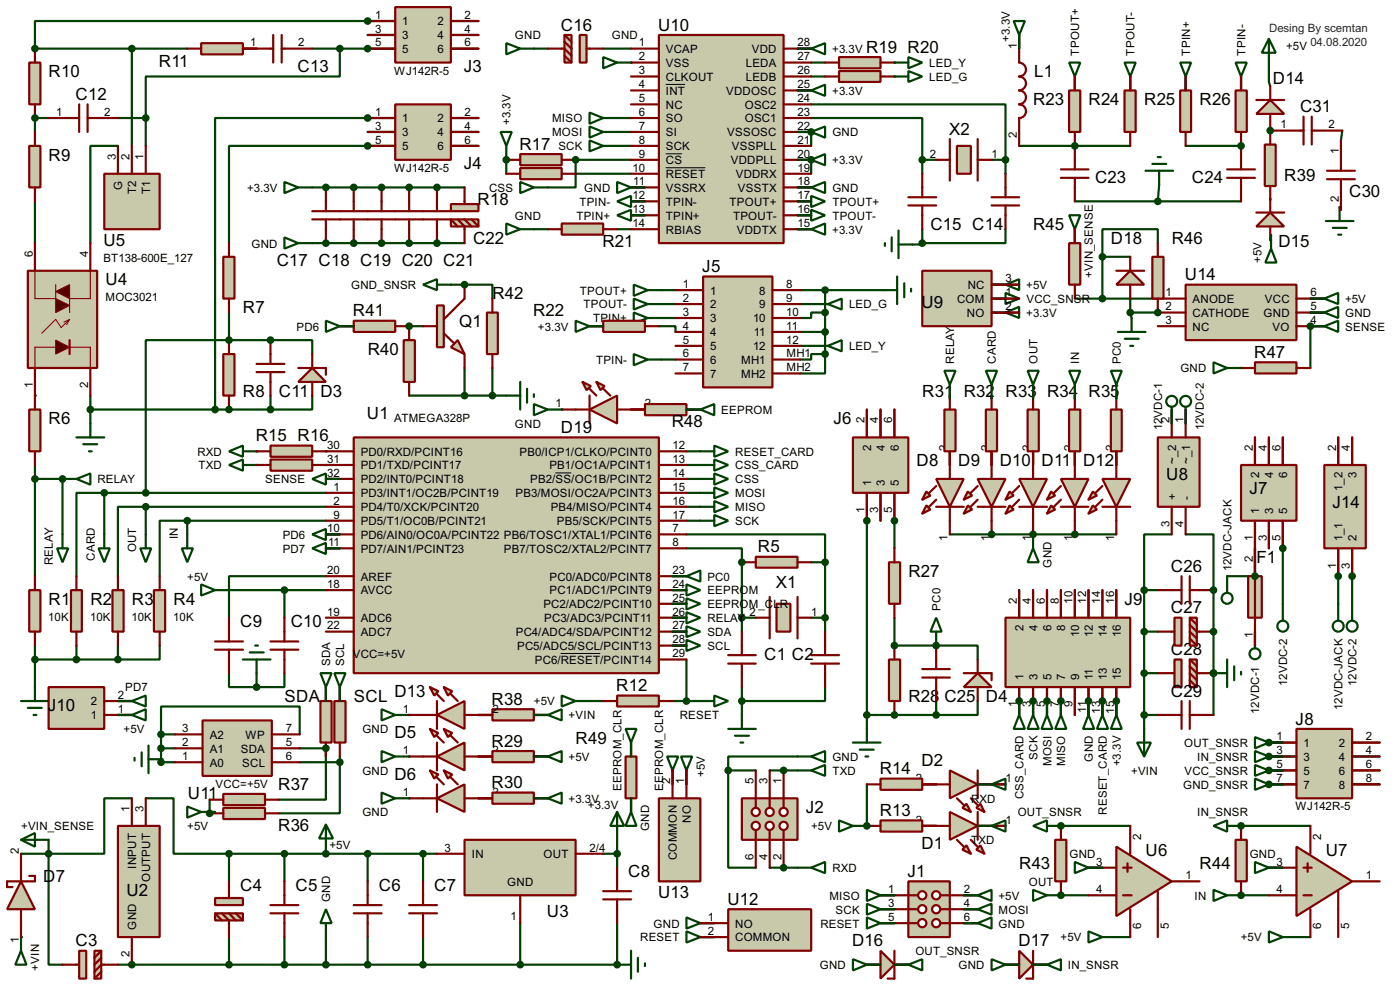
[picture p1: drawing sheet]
<svg xmlns="http://www.w3.org/2000/svg" width="256mm" height="180mm" viewBox="0 0 256 180" stroke-linecap="round" stroke-linejoin="round" font-family="sans-serif">
<defs><g id="words">
<g font-size="3.5">
<text x="102.8" y="5.6">C16</text>
<text x="120.6" y="5.6">U10</text>
<text x="158.7" y="9.7">R19 R20</text>
<text x="8.9" y="14.1">R10</text>
<text x="29.1" y="12.2">R11</text>
<text x="54.5" y="13.2">C13</text>
<text x="85" y="13.2">J3</text>
<text x="189.5" y="14.1">L1</text>
<text x="233.2" y="15.5">D14</text>
<text x="13.9" y="18.3">C12</text>
<text x="189.3" y="19.2">R23</text>
<text x="199.4" y="19.2">R24</text>
<text x="209.6" y="19.2">R25</text>
<text x="219.8" y="19.2">R26</text>
<text x="238.2" y="20.6">C31</text>
<text x="8.9" y="29.4">R9</text>
<text x="95.2" y="27.4">R17</text>
<text x="173.9" y="24.7">X2</text>
<text x="85" y="31">J4</text>
<text x="200.6" y="33.5">C23</text>
<text x="218.4" y="33.5">C24</text>
<text x="235.3" y="33.2">R39</text>
<text x="247.2" y="36">C30</text>
<text x="87.5" y="37.6">R18</text>
<text x="19" y="45.1">U5</text>
<text x="86.7" y="44.6">C22</text>
<text x="110.4" y="45.2">R21</text>
<text x="170.5" y="42.1">C15 C14</text>
<text x="189.3" y="42.1">R45</text>
<text x="203.5" y="44.6">D18</text>
<text x="214.7" y="44.6">R46</text>
<text x="234.2" y="45.2">D15</text>
<text x="19.4" y="52.2">U4</text>
<text x="50.7" y="48.7">C17 C18 C19 C20 C21</text>
<text x="128.7" y="49.7">J5</text>
<text x="217.1" y="51.3">U14</text>
<text x="44.5" y="57.4">R7</text>
<text x="64.7" y="57.9">R41</text>
<text x="84.1" y="59.9">Q1</text>
<text x="90.2" y="54.8">R42</text>
<text x="97.7" y="57.9">R22</text>
<text x="168.8" y="56.4">U9</text>
<text x="67.4" y="64.9">R40</text>
<text x="229.8" y="65.5">R47</text>
<text x="8.9" y="77.6">R6</text>
<text x="44.5" y="72.6">R8</text>
<text x="51.1" y="72.6">C11</text>
<text x="58.7" y="72.6">D3</text>
<text x="67.2" y="76.7">U1</text>
<text x="152.7" y="77.6">J6</text>
<text x="169" y="72.6">R31</text>
<text x="176.6" y="72.6">R32</text>
<text x="184.2" y="72.6">R33</text>
<text x="191.8" y="72.6">R34</text>
<text x="199.4" y="72.6">R35</text>
<text x="46.9" y="80.8">R15 R16</text>
<text x="102.8" y="79.3">D19</text>
<text x="123.1" y="78.2">R48</text>
<text x="167.9" y="85.3">D8</text>
<text x="175.6" y="85.3">D9</text>
<text x="183.2" y="85.3">D10</text>
<text x="190.8" y="85.3">D11</text>
<text x="198.4" y="85.3">D12</text>
<text x="213.7" y="87.8">U8</text>
<text x="228.9" y="90.4">J</text>
<text x="230.5" y="90.4">7</text>
<text x="244.1" y="92.9">J</text>
<text x="245.7" y="92.9">14</text>
<text x="138.9" y="101.1">R5</text>
<text x="142.1" y="107.7">X1</text>
<text x="166.4" y="105.6">R27</text>
<text x="214.5" y="104.7">C26</text>
<text x="230.2" y="103.1">F1</text>
<text x="8.9" y="110.7">R1</text>
<text x="16.6" y="110.7">R2</text>
<text x="24.2" y="110.7">R3</text>
<text x="31.8" y="110.7">R4</text>
<text x="206" y="110.7">J9</text>
<text x="214.5" y="112.3">C27</text>
<text x="44" y="114.8">C9</text>
<text x="53.3" y="114.8">C10</text>
<text x="214.5" y="119.9">C28</text>
<text x="140" y="120.9">C1 C2</text>
<text x="8.8" y="130.1">J10</text>
<text x="52.1" y="128.5">SDA</text>
<text x="64.8" y="128.5">SCL</text>
<text x="72.3" y="127.5">D13</text>
<text x="90.1" y="129">R38</text>
<text x="112.9" y="126.5">R12</text>
<text x="166.4" y="128.5">R28</text>
<text x="173" y="128.5">C25</text>
<text x="180.6" y="128.5">D4</text>
<text x="214.5" y="127.5">C29</text>
<text x="72.3" y="135.1">D5</text>
<text x="90.1" y="136.7">R29</text>
<text x="105.5" y="136.1">R49</text>
<text x="237.4" y="132.6">J8</text>
<text x="72.3" y="142.8">D6</text>
<text x="161.2" y="141.7">R14</text>
<text x="168.8" y="140.2">D2</text>
<text x="34.4" y="146.3">U11</text>
<text x="51" y="144.5">R37</text>
<text x="90.1" y="144.3">R30</text>
<text x="147.6" y="148.8">J2</text>
<text x="161.2" y="149.4">R13</text>
<text x="51" y="152.2">R36</text>
<text x="168.8" y="155.5">D1</text>
<text x="7.9" y="161.5">D7</text>
<text x="115.1" y="160.5">C8</text>
<text x="166.3" y="160.5">J1</text>
<text x="186.7" y="159">R43</text>
<text x="209.9" y="156.7">U6</text>
<text x="219.8" y="159">R44</text>
<text x="242.9" y="156.7">U7</text>
<text x="23.2" y="164">U2</text>
<text x="44" y="163.1">C4</text>
<text x="54.2" y="163.1">C5</text>
<text x="69.4" y="163.1">C6</text>
<text x="79.6" y="163.1">C7</text>
<text x="100.2" y="167.9">U3</text>
<text x="120.6" y="164.4">U13</text>
<text x="133.3" y="165.6">U12</text>
<text x="13.9" y="173.2">C3</text>
<text x="156.1" y="173.2">D16</text>
<text x="186.6" y="173.2">D17</text>
</g>
<g font-size="2.4">
<text x="68.8" y="3.5">1</text>
<text x="68.8" y="6">3</text>
<text x="73.7" y="4.6">1</text>
<text x="80.2" y="4.6">2</text>
<text x="85.1" y="3.5">2</text>
<text x="85.1" y="6">4</text>
<text x="45.9" y="8.5">1</text>
<text x="54.7" y="8.5">2</text>
<text x="68.8" y="8.5">5</text>
<text x="73.7" y="7.2">3</text>
<text x="73.7" y="9.7">5</text>
<text x="80.2" y="7.2">4</text>
<text x="80.2" y="9.7">6</text>
<text x="85.1" y="8.5">6</text>
<text x="94.3" y="7.2">GND</text>
<text x="112.1" y="7.2">GND</text>
<text x="117" y="8.5">1</text>
<text x="117" y="11.1">2</text>
<text x="122" y="9.7">VCAP</text>
<text x="137.7" y="9.7">VDD</text>
<text x="146.1" y="8.5">28</text>
<text x="146.1" y="11.1">27</text>
<text x="152.5" y="9.7">+3.3V</text>
<text x="185" y="7.7" transform="rotate(-90 185 7.7)">+3.3V</text>
<text x="186.3" y="8.9" transform="rotate(-90 186.3 8.9)">1</text>
<text x="197.7" y="10.2" transform="rotate(-90 197.7 10.2)">TPOUT+</text>
<text x="207.9" y="10.2" transform="rotate(-90 207.9 10.2)">TPOUT-</text>
<text x="218" y="10.2" transform="rotate(-90 218 10.2)">TPIN+</text>
<text x="228.2" y="10.2" transform="rotate(-90 228.2 10.2)">TPIN-</text>
<text x="235.6" y="9.1">+5V</text>
<text x="72.2" y="13.7">WJ142R-5</text>
<text x="117" y="13.6">3</text>
<text x="117" y="16.2">4</text>
<text x="122" y="12.3">VSS</text>
<text x="122" y="14.8">CLKOUT</text>
<text x="122" y="17.3">INT</text>
<text x="133" y="17.3">VDDOSC</text>
<text x="136.6" y="12.3">LEDA</text>
<text x="136.6" y="14.8">LEDB</text>
<text x="146.1" y="13.6">26</text>
<text x="146.1" y="16.2">25</text>
<text x="152.5" y="17.3">+3.3V</text>
<text x="170.2" y="12.3">LED_Y</text>
<text x="170.2" y="14.8">LED_G</text>
<text x="10.3" y="21.2">1</text>
<text x="19.1" y="21.2">2</text>
<text x="68.8" y="21.2">1</text>
<text x="68.8" y="23.8">3</text>
<text x="73.7" y="22.4">1</text>
<text x="80.2" y="22.4">2</text>
<text x="85.1" y="21.2">2</text>
<text x="85.1" y="23.8">4</text>
<text x="93.6" y="22.9" transform="rotate(-90 93.6 22.9)">+3.3V</text>
<text x="101.1" y="22.4">MISO</text>
<text x="117" y="18.7">5</text>
<text x="117" y="21.2">6</text>
<text x="117" y="23.8">7</text>
<text x="122" y="19.9">NC</text>
<text x="122" y="22.4">SO</text>
<text x="136.4" y="19.9">OSC2</text>
<text x="136.4" y="22.4">OSC1</text>
<text x="146.1" y="18.7">24</text>
<text x="146.1" y="21.2">23</text>
<text x="146.1" y="23.8">22</text>
<text x="234.6" y="23.5">1</text>
<text x="243.4" y="23.5">2</text>
<text x="21.2" y="29.3" transform="rotate(-90 21.2 29.3)">3</text>
<text x="23.8" y="29.2" transform="rotate(-90 23.8 29.2)">2</text>
<text x="26.3" y="29.3" transform="rotate(-90 26.3 29.3)">1</text>
<text x="68.8" y="26.3">5</text>
<text x="73.7" y="25">3</text>
<text x="73.7" y="27.5">5</text>
<text x="80.2" y="25">4</text>
<text x="80.2" y="27.5">6</text>
<text x="85.1" y="26.3">6</text>
<text x="101.1" y="25">MOSI</text>
<text x="102.3" y="27.5">SCK</text>
<text x="117" y="26.3">8</text>
<text x="117" y="28.9">9</text>
<text x="122" y="25">SI</text>
<text x="122" y="27.5">SCK</text>
<text x="133.2" y="25">VSSOSC</text>
<text x="134.1" y="27.5">VSSPLL</text>
<text x="146.1" y="26.3">21</text>
<text x="146.1" y="28.9">20</text>
<text x="152.5" y="25">GND</text>
<text x="170.4" y="28.9">2</text>
<text x="181.7" y="28.9">1</text>
<text x="186.3" y="25.3" transform="rotate(-90 186.3 25.3)">2</text>
<text x="245.3" y="28.2" transform="rotate(-90 245.3 28.2)">1</text>
<text x="22.4" y="34.7" transform="rotate(-90 22.4 34.7)">G</text>
<text x="25" y="35.5" transform="rotate(-90 25 35.5)">T2</text>
<text x="27.5" y="35.5" transform="rotate(-90 27.5 35.5)">T1</text>
<text x="45.2" y="35.1">+3.3V</text>
<text x="72.2" y="31.4">WJ142R-5</text>
<text x="89.6" y="35.1">CSS</text>
<text x="107" y="35.1">GND</text>
<text x="115.9" y="31.4">10</text>
<text x="116" y="33.9">11</text>
<text x="122" y="30">CS</text>
<text x="122" y="32.6">RESET</text>
<text x="122" y="35.1">VSSRX</text>
<text x="133.9" y="30">VDDPLL</text>
<text x="134.8" y="32.6">VDDRX</text>
<text x="135.2" y="35.1">VSSTX</text>
<text x="146.1" y="31.4">19</text>
<text x="146.1" y="33.9">18</text>
<text x="152.5" y="30">+3.3V</text>
<text x="152.5" y="35.1">GND</text>
<text x="94.3" y="40.2">GND</text>
<text x="105.6" y="40.2">TPIN+</text>
<text x="106.1" y="37.7">TPIN-</text>
<text x="115.9" y="36.5">12</text>
<text x="115.9" y="39">13</text>
<text x="115.9" y="41.6">14</text>
<text x="122" y="37.7">TPIN-</text>
<text x="122" y="40.2">TPIN+</text>
<text x="133.6" y="37.7">TPOUT+</text>
<text x="134.3" y="40.2">TPOUT-</text>
<text x="146.1" y="36.5">17</text>
<text x="146.1" y="39">16</text>
<text x="146.1" y="41.6">15</text>
<text x="152.5" y="37.7">TPOUT+</text>
<text x="152.5" y="40.2">TPOUT-</text>
<text x="245.3" y="37" transform="rotate(-90 245.3 37)">2</text>
<text x="6" y="47" transform="rotate(-90 6 47)">6</text>
<text x="16.1" y="47" transform="rotate(-90 16.1 47)">4</text>
<text x="18.9" y="48">BT138-600E_127</text>
<text x="46.1" y="45.3">GND</text>
<text x="122" y="42.7">RBIAS</text>
<text x="135" y="42.7">VDDTX</text>
<text x="152.5" y="42.7">+3.3V</text>
<text x="64.3" y="52.9">GND_SNSR</text>
<text x="106.2" y="53.9">TPOUT+</text>
<text x="125.1" y="52.7">1</text>
<text x="130.1" y="53.9">1</text>
<text x="139.1" y="53.9">8</text>
<text x="144.1" y="52.7">8</text>
<text x="177.3" y="52.9">NC</text>
<text x="184.2" y="51.7">3</text>
<text x="188" y="52.9">+5V</text>
<text x="200.2" y="50.8" transform="rotate(-90 200.2 50.8)">+VIN_SENSE</text>
<text x="231.1" y="48.1" transform="rotate(-90 231.1 48.1)">+5V</text>
<text x="19.3" y="55.2">MOC3021</text>
<text x="106.9" y="56.4">TPOUT-</text>
<text x="108.6" y="59">TPIN+</text>
<text x="125.1" y="55.3">2</text>
<text x="125.1" y="57.8">3</text>
<text x="130.1" y="56.4">2</text>
<text x="130.1" y="59">3</text>
<text x="138" y="59">10</text>
<text x="139.1" y="56.4">9</text>
<text x="144.1" y="55.3">9</text>
<text x="144.1" y="57.8">10</text>
<text x="155.5" y="56.4">LED_G</text>
<text x="175.3" y="55.4">COM</text>
<text x="177.1" y="58">NO</text>
<text x="184.2" y="54.3">1</text>
<text x="184.2" y="56.8">2</text>
<text x="188" y="58">+3.3V</text>
<text x="188" y="55.4">VCC_SNSR</text>
<text x="213.5" y="54.3">1</text>
<text x="213.5" y="56.8">2</text>
<text x="213.5" y="59.3">3</text>
<text x="218.5" y="55.4">ANODE</text>
<text x="218.5" y="58">CATHODE</text>
<text x="231.5" y="58">GND</text>
<text x="231.7" y="55.4">VCC</text>
<text x="240.1" y="54.3">6</text>
<text x="240.1" y="56.8">5</text>
<text x="240.1" y="59.3">4</text>
<text x="246.4" y="55.4">+5V</text>
<text x="246.4" y="58">GND</text>
<text x="54.3" y="60.5">PD6</text>
<text x="98.6" y="60.5">+3.3V</text>
<text x="125.1" y="60.3">4</text>
<text x="125.1" y="62.9">5</text>
<text x="125.1" y="65.4">6</text>
<text x="130.1" y="61.6">4</text>
<text x="130.1" y="64.1">5</text>
<text x="138" y="64.1">12</text>
<text x="138.1" y="61.6">11</text>
<text x="144.1" y="60.3">11</text>
<text x="144.1" y="62.9">12</text>
<text x="144.1" y="65.4">MH1</text>
<text x="155.5" y="64.1">LED_Y</text>
<text x="218.5" y="60.5">NC</text>
<text x="233.1" y="60.5">VO</text>
<text x="246.4" y="60.5">SENSE</text>
<text x="6" y="71.1" transform="rotate(-90 6 71.1)">1</text>
<text x="16.1" y="71.1" transform="rotate(-90 16.1 71.1)">2</text>
<text x="109.2" y="66.6">TPIN-</text>
<text x="125.1" y="68">7</text>
<text x="130.1" y="66.6">6</text>
<text x="130.1" y="69.1">7</text>
<text x="135.8" y="66.6">MH1</text>
<text x="135.8" y="69.1">MH2</text>
<text x="144.1" y="68">MH2</text>
<text x="174.8" y="66.6" transform="rotate(-90 174.8 66.6)">RELAY</text>
<text x="182.5" y="66.6" transform="rotate(-90 182.5 66.6)">CARD</text>
<text x="190.1" y="66.6" transform="rotate(-90 190.1 66.6)">OUT</text>
<text x="197.7" y="66.6" transform="rotate(-90 197.7 66.6)">IN</text>
<text x="205.3" y="66.6" transform="rotate(-90 205.3 66.6)">PC0</text>
<text x="216.2" y="68.1">GND</text>
<text x="72.2" y="77.2">ATMEGA328P</text>
<text x="101.8" y="74.6">1</text>
<text x="118.2" y="74.6">2</text>
<text x="132.1" y="75.8">EEPROM</text>
<text x="158.4" y="77.5" transform="rotate(-90 158.4 77.5)">2</text>
<text x="160.9" y="77.5" transform="rotate(-90 160.9 77.5)">4</text>
<text x="163.5" y="77.5" transform="rotate(-90 163.5 77.5)">6</text>
<text x="214.3" y="77.5" transform="rotate(-90 214.3 77.5)">2</text>
<text x="216.8" y="77.5" transform="rotate(-90 216.8 77.5)">1</text>
<text x="36.2" y="83.4">RXD</text>
<text x="60" y="82.2">30</text>
<text x="66.1" y="83.4">PD0/RXD/PCINT16</text>
<text x="94.3" y="78.3">GND</text>
<text x="95.2" y="83.4">PB0/ICP1/CLKO/PCINT0</text>
<text x="123.2" y="82.2">12</text>
<text x="134.7" y="83.4">RESET_CARD</text>
<text x="159.6" y="82.5" transform="rotate(-90 159.6 82.5)">2</text>
<text x="162.1" y="82.5" transform="rotate(-90 162.1 82.5)">4</text>
<text x="164.7" y="82.5" transform="rotate(-90 164.7 82.5)">6</text>
<text x="173.6" y="82.6" transform="rotate(-90 173.6 82.6)">2</text>
<text x="181.3" y="82.6" transform="rotate(-90 181.3 82.6)">2</text>
<text x="188.9" y="82.6" transform="rotate(-90 188.9 82.6)">2</text>
<text x="196.5" y="82.6" transform="rotate(-90 196.5 82.6)">2</text>
<text x="204.1" y="82.6" transform="rotate(-90 204.1 82.6)">2</text>
<text x="212.9" y="78.7" transform="rotate(-90 212.9 78.7)">12VDC-1</text>
<text x="220.6" y="78.7" transform="rotate(-90 220.6 78.7)">12VDC-2</text>
<text x="229.5" y="82.6" transform="rotate(-90 229.5 82.6)">2</text>
<text x="232.1" y="82.6" transform="rotate(-90 232.1 82.6)">4</text>
<text x="234.6" y="82.6" transform="rotate(-90 234.6 82.6)">6</text>
<text x="244.8" y="82.6" transform="rotate(-90 244.8 82.6)">2</text>
<text x="247.3" y="82.6" transform="rotate(-90 247.3 82.6)">4</text>
<text x="17.8" y="88.5">RELAY</text>
<text x="36.4" y="85.9">TXD</text>
<text x="48.6" y="88.5">SENSE</text>
<text x="60" y="87.3">32</text>
<text x="60" y="84.7">31</text>
<text x="61.1" y="89.8">1</text>
<text x="66.1" y="88.5">PD2/INT0/PCINT18</text>
<text x="66.1" y="85.9">PD1/TXD/PCINT17</text>
<text x="97.1" y="88.5">PB2/SS/OC1B/PCINT2</text>
<text x="100.6" y="85.9">PB1/OC1A/PCINT1</text>
<text x="123.2" y="84.7">13</text>
<text x="123.2" y="89.8">15</text>
<text x="123.2" y="87.3">14</text>
<text x="134.7" y="88.5">CSS</text>
<text x="134.7" y="85.9">CSS_CARD</text>
<text x="159.6" y="88.9" transform="rotate(-90 159.6 88.9)">1</text>
<text x="162.1" y="88.9" transform="rotate(-90 162.1 88.9)">3</text>
<text x="164.7" y="88.9" transform="rotate(-90 164.7 88.9)">5</text>
<text x="215.5" y="84.9" transform="rotate(-90 215.5 84.9)">~_2</text>
<text x="218" y="84.9" transform="rotate(-90 218 84.9)">~_1</text>
<text x="230.7" y="87.6" transform="rotate(-90 230.7 87.6)">2</text>
<text x="233.3" y="87.5" transform="rotate(-90 233.3 87.5)">4</text>
<text x="235.8" y="87.5" transform="rotate(-90 235.8 87.5)">6</text>
<text x="246" y="89.9" transform="rotate(-90 246 89.9)">1_2</text>
<text x="248.5" y="87.5" transform="rotate(-90 248.5 87.5)">3</text>
<text x="61.1" y="94.9">9</text>
<text x="61.1" y="92.4">2</text>
<text x="66.1" y="93.6">PD4/T0/XCK/PCINT20</text>
<text x="66.1" y="91">PD3/INT1/OC2B/PCINT19</text>
<text x="94.4" y="91">PB3/MOSI/OC2A/PCINT3</text>
<text x="100.9" y="93.6">PB4/MISO/PCINT4</text>
<text x="123.2" y="92.4">16</text>
<text x="123.2" y="94.9">17</text>
<text x="134.7" y="91">MOSI</text>
<text x="134.7" y="93.6">MISO</text>
<text x="158.4" y="93.9" transform="rotate(-90 158.4 93.9)">1</text>
<text x="160.9" y="93.9" transform="rotate(-90 160.9 93.9)">3</text>
<text x="163.5" y="93.9" transform="rotate(-90 163.5 93.9)">5</text>
<text x="215.5" y="91.5" transform="rotate(-90 215.5 91.5)">+</text>
<text x="218" y="91.5" transform="rotate(-90 218 91.5)">-</text>
<text x="230.7" y="94" transform="rotate(-90 230.7 94)">1</text>
<text x="233.3" y="94" transform="rotate(-90 233.3 94)">3</text>
<text x="235.8" y="94" transform="rotate(-90 235.8 94)">5</text>
<text x="25" y="101.1" transform="rotate(-90 25 101.1)">OUT</text>
<text x="32.6" y="98.7" transform="rotate(-90 32.6 98.7)">IN</text>
<text x="51.8" y="98.6">PD6</text>
<text x="51.8" y="101.2">PD7</text>
<text x="60" y="97.4">10</text>
<text x="60.1" y="100">11</text>
<text x="66.1" y="98.6">PD6/AIN0/OC0A/PCINT22 PB6/TOSC1/XTAL1/PCINT6</text>
<text x="66.1" y="96.1">PD5/T1/OC0B/PCINT21</text>
<text x="66.1" y="101.2">PD7/AIN1/PCINT23</text>
<text x="92.3" y="101.2">PB7/TOSC2/XTAL2/PCINT7</text>
<text x="102" y="96.1">PB5/SCK/PCINT5</text>
<text x="123.2" y="100">8</text>
<text x="123.2" y="97.4">7</text>
<text x="134.7" y="96.1">SCK</text>
<text x="173.6" y="99" transform="rotate(-90 173.6 99)">1</text>
<text x="181.3" y="99" transform="rotate(-90 181.3 99)">1</text>
<text x="188.9" y="98.9" transform="rotate(-90 188.9 98.9)">1</text>
<text x="196.5" y="99" transform="rotate(-90 196.5 99)">1</text>
<text x="204.1" y="99" transform="rotate(-90 204.1 99)">1</text>
<text x="214.3" y="96.4" transform="rotate(-90 214.3 96.4)">3</text>
<text x="216.8" y="96.5" transform="rotate(-90 216.8 96.5)">4</text>
<text x="229.5" y="99" transform="rotate(-90 229.5 99)">1</text>
<text x="232.1" y="99" transform="rotate(-90 232.1 99)">3</text>
<text x="234.6" y="98.9" transform="rotate(-90 234.6 98.9)">5</text>
<text x="246" y="99.1" transform="rotate(-90 246 99.1)">1_1</text>
<text x="248.5" y="99.1" transform="rotate(-90 248.5 99.1)">2</text>
<text x="9.7" y="103.5" transform="rotate(-90 9.7 103.5)">RELAY</text>
<text x="17.3" y="102.6" transform="rotate(-90 17.3 102.6)">CARD</text>
<text x="34.3" y="106.3">+5V</text>
<text x="60" y="107.6">18</text>
<text x="60" y="105.1">20</text>
<text x="66.1" y="106.3">AREF</text>
<text x="100.7" y="106.3">PC0/ADC0/PCINT8</text>
<text x="123.2" y="107.6">24</text>
<text x="123.2" y="105.1">23</text>
<text x="129.6" y="106.3">PC0</text>
<text x="192.6" y="103.9" transform="rotate(-90 192.6 103.9)">GND</text>
<text x="225.6" y="104.6" transform="rotate(-90 225.6 104.6)">12VDC-JACK</text>
<text x="229.5" y="102.9" transform="rotate(-90 229.5 102.9)">2</text>
<text x="244.8" y="104.1" transform="rotate(-90 244.8 104.1)">1</text>
<text x="247.3" y="104.1" transform="rotate(-90 247.3 104.1)">3</text>
<text x="8.9" y="113.6">10K</text>
<text x="16.5" y="113.6">10K</text>
<text x="24.1" y="113.6">10K</text>
<text x="31.8" y="113.6">10K</text>
<text x="60" y="112.7">19</text>
<text x="66.1" y="108.8">AVCC</text>
<text x="66.1" y="113.9">ADC6</text>
<text x="99.5" y="111.3">PC2/ADC2/PCINT10</text>
<text x="99.7" y="113.9">PC3/ADC3/PCINT11</text>
<text x="100.7" y="108.8">PC1/ADC1/PCINT9</text>
<text x="123.2" y="112.7">26</text>
<text x="123.2" y="110.1">25</text>
<text x="129.6" y="113.9">RELAY</text>
<text x="129.6" y="111.3">EEPROM_C</text>
<text x="129.6" y="108.8">EEPROM</text>
<text x="137.3" y="112.7">2</text>
<text x="141.7" y="111.3">L</text>
<text x="142.9" y="111.3">R</text>
<text x="148.6" y="112.7">1</text>
<text x="172.3" y="111.8" transform="rotate(-90 172.3 111.8)">PC0</text>
<text x="186.3" y="110.5" transform="rotate(-90 186.3 110.5)">2</text>
<text x="188.9" y="110.5" transform="rotate(-90 188.9 110.5)">4</text>
<text x="191.4" y="110.5" transform="rotate(-90 191.4 110.5)">6</text>
<text x="194" y="110.5" transform="rotate(-90 194 110.5)">8</text>
<text x="196.5" y="110.5" transform="rotate(-90 196.5 110.5)">10</text>
<text x="199" y="110.5" transform="rotate(-90 199 110.5)">12</text>
<text x="201.6" y="110.5" transform="rotate(-90 201.6 110.5)">14</text>
<text x="204.1" y="110.5" transform="rotate(-90 204.1 110.5)">16</text>
<text x="60" y="115.2">22</text>
<text x="66.1" y="116.4">ADC7</text>
<text x="94.5" y="116.4">PC4/ADC4/SDA/PCINT12</text>
<text x="94.7" y="119">PC5/ADC5/SCL/PCINT13</text>
<text x="123.2" y="117.8">28</text>
<text x="123.2" y="115.2">27</text>
<text x="129.6" y="116.4">SDA</text>
<text x="129.6" y="119">SCL</text>
<text x="187.5" y="115.5" transform="rotate(-90 187.5 115.5)">2</text>
<text x="190.1" y="115.5" transform="rotate(-90 190.1 115.5)">4</text>
<text x="192.6" y="115.5" transform="rotate(-90 192.6 115.5)">6</text>
<text x="195.2" y="115.5" transform="rotate(-90 195.2 115.5)">8</text>
<text x="197.7" y="116.7" transform="rotate(-90 197.7 116.7)">10</text>
<text x="200.2" y="116.7" transform="rotate(-90 200.2 116.7)">12</text>
<text x="202.8" y="116.7" transform="rotate(-90 202.8 116.7)">14</text>
<text x="205.3" y="116.7" transform="rotate(-90 205.3 116.7)">16</text>
<text x="229.5" y="116.8" transform="rotate(-90 229.5 116.8)">1</text>
<text x="60.5" y="121.9" transform="rotate(-90 60.5 121.9)">SDA</text>
<text x="63.1" y="121.9" transform="rotate(-90 63.1 121.9)">SCL</text>
<text x="64.6" y="120.4">VCC=+5V</text>
<text x="98" y="121.5">PC6/RESET/PCINT14</text>
<text x="123.2" y="120.3">29</text>
<text x="187.5" y="124.5" transform="rotate(-90 187.5 124.5)">1</text>
<text x="190.1" y="124.5" transform="rotate(-90 190.1 124.5)">3</text>
<text x="192.6" y="124.5" transform="rotate(-90 192.6 124.5)">5</text>
<text x="195.2" y="124.5" transform="rotate(-90 195.2 124.5)">7</text>
<text x="197.7" y="124.5" transform="rotate(-90 197.7 124.5)">9</text>
<text x="200.2" y="124.5" transform="rotate(-90 200.2 124.5)">11</text>
<text x="202.8" y="124.5" transform="rotate(-90 202.8 124.5)">13</text>
<text x="205.3" y="124.5" transform="rotate(-90 205.3 124.5)">15</text>
<text x="235.8" y="125.6" transform="rotate(-90 235.8 125.6)">12VDC-2</text>
<text x="248.5" y="125.6" transform="rotate(-90 248.5 125.6)">12VDC-2</text>
<text x="16.7" y="131.7">1</text>
<text x="16.7" y="129.1">2</text>
<text x="21.6" y="130.5">1</text>
<text x="21.6" y="127.9">2</text>
<text x="22.9" y="126.6">PD7</text>
<text x="73.8" y="130.5">1</text>
<text x="90.2" y="130.5">2</text>
<text x="97.8" y="129.1">+5V</text>
<text x="104.2" y="131.7">+VIN</text>
<text x="124.5" y="131.7">RESET</text>
<text x="186.3" y="129.5" transform="rotate(-90 186.3 129.5)">1</text>
<text x="188.9" y="129.5" transform="rotate(-90 188.9 129.5)">3</text>
<text x="191.4" y="129.5" transform="rotate(-90 191.4 129.5)">5</text>
<text x="194" y="129.5" transform="rotate(-90 194 129.5)">7</text>
<text x="196.5" y="129.5" transform="rotate(-90 196.5 129.5)">9</text>
<text x="199" y="130.5" transform="rotate(-90 199 130.5)">11</text>
<text x="201.6" y="130.6" transform="rotate(-90 201.6 130.6)">13</text>
<text x="204.1" y="130.6" transform="rotate(-90 204.1 130.6)">15</text>
<text x="230.7" y="130.7" transform="rotate(-90 230.7 130.7)">12VDC-1</text>
<text x="246" y="129.9" transform="rotate(-90 246 129.9)">12VDC-JACK</text>
<text x="22.7" y="134.2">+5V</text>
<text x="33.4" y="134">3</text>
<text x="33.4" y="136.6">2</text>
<text x="38.4" y="135.2">A2</text>
<text x="38.4" y="137.8">A1</text>
<text x="44.1" y="137.8">SDA</text>
<text x="45" y="135.2">WP</text>
<text x="52.4" y="136.6">5</text>
<text x="52.4" y="134">7</text>
<text x="66.4" y="134.2">GND</text>
<text x="216.9" y="136.7">OUT_SNSR</text>
<text x="233.9" y="135.5">1</text>
<text x="238.8" y="136.7">1</text>
<text x="245.3" y="136.7">2</text>
<text x="250.2" y="135.5">2</text>
<text x="33.4" y="139.1">1</text>
<text x="38.4" y="140.3">A0</text>
<text x="44.4" y="140.3">SCL</text>
<text x="52.4" y="139.1">6</text>
<text x="66.4" y="141.8">GND</text>
<text x="73.8" y="138.1">1</text>
<text x="90.2" y="138.1">2</text>
<text x="104.2" y="139.3">+5V</text>
<text x="122.8" y="143.6" transform="rotate(-90 122.8 143.6)">2</text>
<text x="125.4" y="143.6" transform="rotate(-90 125.4 143.6)">1</text>
<text x="129.1" y="142.3" transform="rotate(-90 129.1 142.3)">+5V</text>
<text x="138.1" y="143.6" transform="rotate(-90 138.1 143.6)">5</text>
<text x="140.6" y="143.6" transform="rotate(-90 140.6 143.6)">3</text>
<text x="143.2" y="143.6" transform="rotate(-90 143.2 143.6)">1</text>
<text x="152.5" y="141.8">TXD</text>
<text x="152.5" y="139.3">GND</text>
<text x="167.8" y="143.2">2</text>
<text x="184.2" y="143.2">1</text>
<text x="190.1" y="139.1" transform="rotate(-90 190.1 139.1)">SCK</text>
<text x="192.6" y="140.2" transform="rotate(-90 192.6 140.2)">MOSI</text>
<text x="195.2" y="140.2" transform="rotate(-90 195.2 140.2)">MISO</text>
<text x="200.2" y="139.4" transform="rotate(-90 200.2 139.4)">GND</text>
<text x="205.3" y="140.3" transform="rotate(-90 205.3 140.3)">+3.3V</text>
<text x="207.2" y="141.8">+VIN</text>
<text x="217" y="141.8">VCC_SNSR</text>
<text x="219.3" y="139.3">IN_SNSR</text>
<text x="233.9" y="138.1">3</text>
<text x="233.9" y="140.6">5</text>
<text x="233.9" y="143.2">7</text>
<text x="238.8" y="139.3">3</text>
<text x="238.8" y="141.8">5</text>
<text x="245.3" y="139.3">4</text>
<text x="245.3" y="141.8">6</text>
<text x="250.2" y="138.1">4</text>
<text x="250.2" y="140.6">6</text>
<text x="250.2" y="143.2">8</text>
<text x="23.8" y="148.6" transform="rotate(-90 23.8 148.6)">1</text>
<text x="26.3" y="148.6" transform="rotate(-90 26.3 148.6)">3</text>
<text x="39.5" y="144.2">VCC=+5V</text>
<text x="66.4" y="149.4">GND</text>
<text x="73.8" y="145.7">1</text>
<text x="90.2" y="145.7">2</text>
<text x="104.2" y="146.9">+3.3V</text>
<text x="107.7" y="148.1">+3.3V</text>
<text x="113.9" y="144.8" transform="rotate(-90 113.9 144.8)">EEPROM_CLR</text>
<text x="121.5" y="144.8" transform="rotate(-90 121.5 144.8)">EEPROM_CLR</text>
<text x="177.9" y="146.9">RXD</text>
<text x="186.4" y="149.4">OUT_SNSR</text>
<text x="187.5" y="146.3" transform="rotate(-90 187.5 146.3)">CSS_CARD</text>
<text x="202.8" y="149.1" transform="rotate(-90 202.8 149.1)">RESET_CARD</text>
<text x="216.7" y="144.4">GND_SNSR</text>
<text x="219.3" y="149.4">IN_SNSR</text>
<text x="237.3" y="148.3">WJ142R-5</text>
<text x="238.8" y="144.4">7</text>
<text x="245.3" y="144.4">8</text>
<text x="3.9" y="152">+VIN_SENSE</text>
<text x="34.3" y="152">+5V</text>
<text x="60.4" y="155.5">+5V</text>
<text x="81.5" y="155.9">3</text>
<text x="108" y="155.9">2/4</text>
<text x="119" y="152.1" transform="rotate(-90 119 152.1)">GND</text>
<text x="126.6" y="150.6" transform="rotate(-90 126.6 150.6)">NO</text>
<text x="148.6" y="152">+5V</text>
<text x="167.8" y="150.8">2</text>
<text x="177.9" y="154.5">TXD</text>
<text x="184.2" y="150.8">1</text>
<text x="209.1" y="153.7" transform="rotate(-90 209.1 153.7)">2</text>
<text x="242.1" y="153.7" transform="rotate(-90 242.1 153.7)">2</text>
<text x="3.5" y="156.3" transform="rotate(-90 3.5 156.3)">2</text>
<text x="24.9" y="159" transform="rotate(-90 24.9 159)">INPUT</text>
<text x="27.5" y="161.4" transform="rotate(-90 27.5 161.4)">OUTPUT</text>
<text x="86.4" y="157.1">IN</text>
<text x="99.6" y="157.1">OUT</text>
<text x="124" y="157.4" transform="rotate(-90 124 157.4)">COMMON</text>
<text x="138.1" y="157.4" transform="rotate(-90 138.1 157.4)">6</text>
<text x="140.6" y="157.4" transform="rotate(-90 140.6 157.4)">4</text>
<text x="143.2" y="157.4" transform="rotate(-90 143.2 157.4)">2</text>
<text x="152.5" y="159.6">RXD</text>
<text x="195.9" y="157.1">GND</text>
<text x="200.8" y="158.4">3</text>
<text x="217.2" y="160.9">1</text>
<text x="228.9" y="157.1">GND</text>
<text x="233.9" y="158.4">3</text>
<text x="250.2" y="160.9">1</text>
<text x="60.5" y="165.1" transform="rotate(-90 60.5 165.1)">GND</text>
<text x="92.9" y="162.2">GND</text>
<text x="151.9" y="164.7">MISO</text>
<text x="153.1" y="167.2">SCK</text>
<text x="162.7" y="163.5">1</text>
<text x="162.7" y="166">3</text>
<text x="176.6" y="163.5">2</text>
<text x="176.6" y="166">4</text>
<text x="182.9" y="164.7">+5V</text>
<text x="182.9" y="167.2">MOSI</text>
<text x="188.5" y="162.1">OUT</text>
<text x="200.8" y="163.5">4</text>
<text x="218.8" y="164.7">IN</text>
<text x="233.9" y="163.5">4</text>
<text x="3.5" y="172.7" transform="rotate(-90 3.5 172.7)">1</text>
<text x="25" y="170.2" transform="rotate(-90 25 170.2)">GND</text>
<text x="93.5" y="168.4">1</text>
<text x="117.3" y="172.3">RESET</text>
<text x="119.7" y="169.8">GND</text>
<text x="129.7" y="168.6">1</text>
<text x="129.7" y="171.1">2</text>
<text x="134.7" y="169.8">NO</text>
<text x="134.7" y="172.3">COMMON</text>
<text x="150.3" y="169.8">RESET</text>
<text x="162.7" y="168.6">5</text>
<text x="176.6" y="168.6">6</text>
<text x="182.9" y="169.8">GND</text>
<text x="194.3" y="172.3">+5V</text>
<text x="209.1" y="170.1" transform="rotate(-90 209.1 170.1)">6</text>
<text x="214.1" y="170.1" transform="rotate(-90 214.1 170.1)">5</text>
<text x="227.3" y="172.3">+5V</text>
<text x="242" y="170.1" transform="rotate(-90 242 170.1)">6</text>
<text x="247.2" y="170.1" transform="rotate(-90 247.2 170.1)">5</text>
<text x="7.2" y="177.6" transform="rotate(-90 7.2 177.6)">+VIN</text>
<text x="23.8" y="175.2" transform="rotate(-90 23.8 175.2)">2</text>
<text x="150.2" y="177.4">GND</text>
<text x="167.7" y="174.8">OUT_SNSR</text>
<text x="175.6" y="177.4">GND</text>
<text x="195.6" y="177.4">IN_SNSR</text>
</g>
<g font-size="2.4" fill="#000080">
<text x="232.5" y="5.8">Desing By scemtan</text>
<text x="240.1" y="8.4">04.08.2020</text>
</g>
</g></defs>
<path d="M125.8 100.4h10.1v15.2M135.9 113.1h2.6M148.6 113.1h2.6v2.5M59.7 156v.3M67.4 156.3v5M77.5 156.3v5M80.1 156.3h-28v5M110.5 156.3h2.6M113.1 153.7v5.1M67.4 171.5v5.1M77.5 171.5v5.1M95.3 169v7.6h-43.2v-5.1" fill="none" stroke="#004000" stroke-width=".4"/>
<circle cx="135.9" cy="102.9" r=".2" fill="#004000"/>
<path d="M125.8 97.8h25.4v5.1M59.7 105.5h-17.7v7.6M148.6 102.9h2.6M151.2 102.9v10.2" fill="none" stroke="#004000" stroke-width=".4"/>
<circle cx="6.4" cy="72.4" r=".2" fill="#004000"/>
<path d="M49.6 62.3h7.6v2.5" fill="none" stroke="#004000" stroke-width=".4"/>
<circle cx="49.6" cy="62.3" r=".2" fill="#004000"/>
<path d="M42 62.3h7.6M49.6 72.4v2.6h7.6v-2.6" fill="none" stroke="#004000" stroke-width=".4"/>
<circle cx="42" cy="62.3" r=".2" fill="#004000"/>
<path d="M42 57.2v5.1M16.6 72.4v5.1M42 75h7.6" fill="none" stroke="#004000" stroke-width=".4"/>
<circle cx="42" cy="75" r=".2" fill="#004000"/>
<path d="M6.4 36.9v7.6M21.6 26.7h-5v17.8" fill="none" stroke="#004000" stroke-width=".4"/>
<circle cx="6.4" cy="21.6" r=".2" fill="#004000"/>
<g fill="none" stroke="#004000" stroke-width=".4">
<path d="M44.5 8.9h2.5M8.9 21.6h-2.5v2.6M125.8 95.3h2.5M125.8 90.2h2.5M125.8 92.8h2.5M6.4 118.2v7.6M14 118.2v2.5M21.6 118.2v2.5M29.3 118.2v2.5h-7.7M42 108h17.7M52.1 108v5.1M6.4 120.7h15.2"/>
<path d="M108 128.3h2.5M138.5 141h-5.1v17.8h5.1M141 158.8h2.6M59.7 171.5v5.1M161.3 163.9h2.6M161.3 166.4h2.6M176.6 163.9h2.5M176.6 166.4h2.5M176.6 169h2.5"/>
</g>
<circle cx="143.6" cy="158.8" r=".2" fill="#004000"/>
<path d="M141 141h2.6M143.6 158.8h2.5" fill="none" stroke="#004000" stroke-width=".4"/>
<circle cx="143.6" cy="141" r=".2" fill="#004000"/>
<path d="M143.6 141h2.5M169 151.2h2.5M169 143.6h2.5M179.1 151.2h5.1M179.1 143.6h5.1M199.4 158.8h2.6M232.5 158.8h2.5M204.5 171.5h2.6M237.5 171.5h2.6" fill="none" stroke="#004000" stroke-width=".4"/>
<circle cx="3.9" cy="171.5" r=".2" fill="#004000"/>
<path d="M123.2 128.3h5.1M125.8 120.7v7.6M3.9 156.3h5v20.3h2.6M158.8 143.6v7.6M161.3 169h2.6" fill="none" stroke="#004000" stroke-width=".4"/>
<g fill="#004000">
<circle cx="158.8" cy="151.2" r=".2"/>
<circle cx="47" cy="82.6" r=".2"/>
<circle cx="59.7" cy="82.6" r=".2"/>
<circle cx="47" cy="85.1" r=".2"/>
<circle cx="59.7" cy="85.1" r=".2"/>
</g>
<path d="M42 62.3h-15.3v27.9h33M6.4 85.1v20.4M26.7 92.8h-5.1v12.7M26.7 92.8h33M26.7 92.8v5M34.3 95.3h-5v10.2M34.3 95.3h25.4M34.3 95.3v2.5M125.8 87.7h2.5M135.9 125.8v5.1M151.2 125.8v2.5h-15.3" fill="none" stroke="#004000" stroke-width=".4"/>
<g fill="#004000">
<circle cx="163.9" cy="11.5" r=".2"/>
<circle cx="163.9" cy="14" r=".2"/>
</g>
<path d="M148.6 11.5h2.6M148.6 14h2.6M105.5 31.8h10.1M113.1 21.6h2.5M113.1 24.2h2.5M113.1 26.7h2.5" fill="none" stroke="#004000" stroke-width=".4"/>
<circle cx="92.8" cy="29.3" r=".2" fill="#004000"/>
<path d="M97.8 8.9h2.6M110.5 8.9h5.1M92.8 29.3v2.5M97.8 42h2.6M113.1 42h2.5" fill="none" stroke="#004000" stroke-width=".4"/>
<circle cx="115.6" cy="11.5" r=".2" fill="#004000"/>
<path d="M105.5 29.3h10.1M115.6 34.3h2.6" fill="none" stroke="#004000" stroke-width=".4"/>
<circle cx="105.5" cy="29.3" r=".2" fill="#004000"/>
<path d="M146.1 16.6h2.5M105.5 29.3v5h-5.1M115.6 36.9h2.6M115.6 39.4h2.6M146.1 36.9h2.5M146.1 39.4h2.5M148.6 29.3v2.5" fill="none" stroke="#004000" stroke-width=".4"/>
<circle cx="148.6" cy="29.3" r=".2" fill="#004000"/>
<path d="M146.1 8.9h2.5M146.1 29.3h2.5M146.1 34.3h2.5M148.6 24.2v2.5M146.1 42h2.5" fill="none" stroke="#004000" stroke-width=".4"/>
<circle cx="148.6" cy="24.2" r=".2" fill="#004000"/>
<path d="M146.1 24.2h2.5" fill="none" stroke="#004000" stroke-width=".4"/>
<circle cx="75" cy="34.3" r=".2" fill="#004000"/>
<path d="M69.9 34.3h5.1" fill="none" stroke="#004000" stroke-width=".4"/>
<circle cx="69.9" cy="34.3" r=".2" fill="#004000"/>
<path d="M64.8 34.3h5.1" fill="none" stroke="#004000" stroke-width=".4"/>
<circle cx="64.8" cy="34.3" r=".2" fill="#004000"/>
<path d="M57.2 34.3h7.6" fill="none" stroke="#004000" stroke-width=".4"/>
<circle cx="59.7" cy="34.3" r=".2" fill="#004000"/>
<path d="M57.2 44.5h2.5" fill="none" stroke="#004000" stroke-width=".4"/>
<circle cx="59.7" cy="44.5" r=".2" fill="#004000"/>
<path d="M59.7 44.5h5.1" fill="none" stroke="#004000" stroke-width=".4"/>
<circle cx="64.8" cy="44.5" r=".2" fill="#004000"/>
<path d="M64.8 44.5h5.1" fill="none" stroke="#004000" stroke-width=".4"/>
<circle cx="69.9" cy="44.5" r=".2" fill="#004000"/>
<path d="M69.9 44.5h5.1" fill="none" stroke="#004000" stroke-width=".4"/>
<circle cx="75" cy="44.5" r=".2" fill="#004000"/>
<path d="M148.6 19.1h35.6v10.2M75 34.3h5.1M148.6 21.6h20.4v7.7M169 29.3v2.5M169 29.3h2.5M181.7 29.3h2.5M184.2 29.3v2.5" fill="none" stroke="#004000" stroke-width=".4"/>
<circle cx="80.1" cy="34.3" r=".2" fill="#004000"/>
<path d="M80.1 34.3h5M75 44.5h5.1" fill="none" stroke="#004000" stroke-width=".4"/>
<circle cx="80.1" cy="44.5" r=".2" fill="#004000"/>
<path d="M196.9 14v2.6M207.1 14v2.6M217.2 14v2.6M227.4 14v2.6M196.9 26.7h10.2M80.1 44.5h5" fill="none" stroke="#004000" stroke-width=".4"/>
<circle cx="196.9" cy="26.7" r=".2" fill="#004000"/>
<path d="M217.2 26.7h10.2" fill="none" stroke="#004000" stroke-width=".4"/>
<circle cx="227.4" cy="26.7" r=".2" fill="#004000"/>
<path d="M186.7 6.4v2.5M186.7 26.7h10.2M196.9 36.9h30.5M171.5 118.2h7.6v2.5" fill="none" stroke="#004000" stroke-width=".4"/>
<circle cx="171.5" cy="118.2" r=".2" fill="#004000"/>
<path d="M163.9 118.2h7.6M171.5 128.3v2.6h7.6v-2.6" fill="none" stroke="#004000" stroke-width=".4"/>
<circle cx="163.9" cy="118.2" r=".2" fill="#004000"/>
<path d="M163.9 113.1v5.1M163.9 130.9h7.6" fill="none" stroke="#004000" stroke-width=".4"/>
<g fill="#004000">
<circle cx="163.9" cy="130.9" r=".2"/>
<circle cx="171.5" cy="118.2" r=".2"/>
</g>
<path d="M67.4 6.4h20.3M67.4 24.2h20.3M16.6 75h25.4M123.2 105.5h2.6" fill="none" stroke="#004000" stroke-width=".4"/>
<circle cx="6.4" cy="8.9" r=".2" fill="#004000"/>
<g fill="none" stroke="#004000" stroke-width=".4">
<path d="M6.4 8.9h27.9M24.2 8.9v17.8M57.2 8.9h5.1v5.1h-35.6v7.6M21.6 21.6h5.1M26.7 21.6v5.1M161.3 75v20.3M174 72.4v.6M181.7 72.4v.6M189.3 72.4v.6M196.9 72.4v.6M204.5 72.4v.6M19.1 90.2h-5.1v15.3"/>
<path d="M19.1 90.2h7.6M19.1 90.2v7.6M174 82.6v2.5M174 97.8h7.7M181.7 82.6v2.5M189.3 82.6v2.5M196.9 82.6v2.5M204.5 82.6v2.5M163.9 130.9h-5.1v2.5"/>
</g>
<g fill="#004000">
<circle cx="181.7" cy="97.8" r=".2"/>
<circle cx="189.3" cy="97.8" r=".2"/>
</g>
<path d="M181.7 97.8h7.6M196.9 97.8h7.6" fill="none" stroke="#004000" stroke-width=".4"/>
<circle cx="196.9" cy="97.8" r=".2" fill="#004000"/>
<path d="M125.8 85.1h2.5M125.8 82.6h2.5M189.3 97.8h7.6M123.2 115.6h2.6M123.2 118.2h2.6M196.9 108v22.9M113.1 169v7.6h-17.8" fill="none" stroke="#004000" stroke-width=".4"/>
<circle cx="113.1" cy="176.6" r=".2" fill="#004000"/>
<path d="M229.9 115.6v2.6" fill="none" stroke="#004000" stroke-width=".4"/>
<circle cx="222.3" cy="123.2" r=".2" fill="#004000"/>
<path d="M212.1 115.6h-2.5v7.6h2.5" fill="none" stroke="#004000" stroke-width=".4"/>
<circle cx="222.3" cy="123.2" r=".2" fill="#004000"/>
<path d="M222.3 115.6v15.3" fill="none" stroke="#004000" stroke-width=".4"/>
<circle cx="222.3" cy="115.6" r=".2" fill="#004000"/>
<path d="M222.3 108v7.6" fill="none" stroke="#004000" stroke-width=".4"/>
<circle cx="222.3" cy="108" r=".2" fill="#004000"/>
<path d="M214.7 75v2.5M217.2 75v2.5M214.7 97.8h-5.1v10.2M217.2 97.8h5.1v10.2M209.6 108h2.5M209.6 108v7.6M87.7 138.5h2.5M209.6 123.2v10.2M209.6 130.9h2.5M87.7 146.1h2.5" fill="none" stroke="#004000" stroke-width=".4"/>
<g fill="#004000">
<circle cx="75" cy="138.5" r=".2"/>
<circle cx="75" cy="146.1" r=".2"/>
</g>
<path d="M97.8 138.5h2.6M97.8 130.9h2.6M97.8 146.1h2.6" fill="none" stroke="#004000" stroke-width=".4"/>
<circle cx="75" cy="130.9" r=".2" fill="#004000"/>
<path d="M232.7 23.4v.5M232.7 36.4v.2M29.5 134.4v-5.1h25.4v5.1M29.5 137h2.6M29.5 134.4v5.1M29.5 139.5h2.6M29.5 134.4h2.6M29.8 139l-.3 .5M87.7 130.9h2.5" fill="none" stroke="#004000" stroke-width=".4"/>
<circle cx="232.7" cy="23.9" r=".2" fill="#004000"/>
<path d="M62.3 8.9h5.1M232.5 12.2v2.8l.2 .8M212.4 33.8l-.3 3.1M232.7 23.9h.5M245.4 37.9l.3 .5M245.9 23.9l-.2 1.8M232.9 43l-.2 1" fill="none" stroke="#004000" stroke-width=".4"/>
<circle cx="67.4" cy="8.9" r=".2" fill="#004000"/>
<path d="M67.4 3.9h-61v5M67.4 8.9h20.3" fill="none" stroke="#004000" stroke-width=".4"/>
<circle cx="67.4" cy="3.9" r=".2" fill="#004000"/>
<path d="M67.4 3.9h20.3M67.4 21.6h-28v53.4" fill="none" stroke="#004000" stroke-width=".4"/>
<circle cx="67.4" cy="21.6" r=".2" fill="#004000"/>
<path d="M67.4 26.7h-25.4v17.8M67.4 21.6h20.3" fill="none" stroke="#004000" stroke-width=".4"/>
<circle cx="67.4" cy="26.7" r=".2" fill="#004000"/>
<path d="M67.4 26.7h20.3M158.8 95.3v35.6" fill="none" stroke="#004000" stroke-width=".4"/>
<circle cx="158.8" cy="95.3" r=".2" fill="#004000"/>
<path d="M158.8 75v20.3M163.9 95.3v5.1" fill="none" stroke="#004000" stroke-width=".4"/>
<circle cx="163.9" cy="95.3" r=".2" fill="#004000"/>
<path d="M163.9 75v20.3M232.5 135.9h2.5" fill="none" stroke="#004000" stroke-width=".4"/>
<circle cx="232.5" cy="135.9" r=".2" fill="#004000"/>
<path d="M232.5 135.9h20.3M232.5 138.5h2.5" fill="none" stroke="#004000" stroke-width=".4"/>
<circle cx="232.5" cy="138.5" r=".2" fill="#004000"/>
<path d="M232.5 138.5h20.3M232.5 141h2.5" fill="none" stroke="#004000" stroke-width=".4"/>
<circle cx="232.5" cy="141" r=".2" fill="#004000"/>
<path d="M232.5 141h20.3M232.5 143.6h2.5" fill="none" stroke="#004000" stroke-width=".4"/>
<circle cx="232.5" cy="143.6" r=".2" fill="#004000"/>
<path d="M186.7 128.3v2.6M232.5 143.6h20.3" fill="none" stroke="#004000" stroke-width=".4"/>
<circle cx="186.7" cy="128.3" r=".2" fill="#004000"/>
<path d="M186.7 108v20.3M189.3 128.3v2.6" fill="none" stroke="#004000" stroke-width=".4"/>
<circle cx="189.3" cy="128.3" r=".2" fill="#004000"/>
<path d="M189.3 108v20.3M191.8 128.3v2.6" fill="none" stroke="#004000" stroke-width=".4"/>
<circle cx="191.8" cy="128.3" r=".2" fill="#004000"/>
<path d="M191.8 108v20.3M194.4 128.3v2.6" fill="none" stroke="#004000" stroke-width=".4"/>
<circle cx="194.4" cy="128.3" r=".2" fill="#004000"/>
<path d="M194.4 108v20.3M199.4 128.3v2.6" fill="none" stroke="#004000" stroke-width=".4"/>
<circle cx="199.4" cy="128.3" r=".2" fill="#004000"/>
<path d="M199.4 108v20.3M202 128.3v2.6" fill="none" stroke="#004000" stroke-width=".4"/>
<circle cx="202" cy="128.3" r=".2" fill="#004000"/>
<path d="M202 108v20.3M204.5 128.3v2.6" fill="none" stroke="#004000" stroke-width=".4"/>
<circle cx="204.5" cy="128.3" r=".2" fill="#004000"/>
<path d="M85.1 67.4v5h-10.1M204.5 108v20.3M158.8 176.6h2.5M163.9 176.6h2.5M184.2 176.6h2.5M189.3 176.6h2.5" fill="none" stroke="#004000" stroke-width=".4"/>
<circle cx="75" cy="59.7" r=".2" fill="#004000"/>
<path d="M75 59.7h2.5M82.6 52.1h2.5" fill="none" stroke="#004000" stroke-width=".4"/>
<circle cx="85.1" cy="52.1" r=".2" fill="#004000"/>
<g fill="none" stroke="#004000" stroke-width=".4">
<path d="M62.3 59.7h2.5M85.1 52.1h5.1v2.6M85.1 72.4h7.7M90.2 67.4v5M59.7 97.8h2.6M229.9 80.1v25.4M232.5 80.1v20.3M59.7 100.4h2.6M235 100.4v10.1M21.6 128.3h2.6M21.6 130.9h2.6M128.3 169h2.6"/>
<path d="M128.3 171.5h2.6"/>
</g>
<circle cx="235" cy="100.4" r=".2" fill="#004000"/>
<path d="M235 80.1v20.3M247.7 80.1v25.4" fill="none" stroke="#004000" stroke-width=".4"/>
<circle cx="247.7" cy="105.5" r=".2" fill="#004000"/>
<path d="M245.2 80.1v25.4M247.7 105.5v5" fill="none" stroke="#004000" stroke-width=".4"/>
<circle cx="245.2" cy="105.5" r=".2" fill="#004000"/>
<path d="M224.8 105.5h5.1M245.2 105.5v5" fill="none" stroke="#004000" stroke-width=".4"/>
<circle cx="194.4" cy="151.2" r=".2" fill="#004000"/>
<path d="M194.4 151.2h12.7" fill="none" stroke="#004000" stroke-width=".4"/>
<circle cx="194.4" cy="151.2" r=".2" fill="#004000"/>
<path d="M194.4 163.9h5" fill="none" stroke="#004000" stroke-width=".4"/>
<circle cx="194.4" cy="163.9" r=".2" fill="#004000"/>
<path d="M227.4 163.9h5.1" fill="none" stroke="#004000" stroke-width=".4"/>
<circle cx="227.4" cy="163.9" r=".2" fill="#004000"/>
<path d="M227.4 151.2h12.7" fill="none" stroke="#004000" stroke-width=".4"/>
<circle cx="227.4" cy="151.2" r=".2" fill="#004000"/>
<path d="M6.4 87.7h5.1v10.1M123.2 113.1h2.6M42 123.2v2.6h5M47 123.2v2.6M52.1 123.2v2.6h-5.1" fill="none" stroke="#004000" stroke-width=".4"/>
<circle cx="11.5" cy="87.7" r=".2" fill="#004000"/>
<path d="M196.9 54.7h15.2M196.9 42v2.5M202 47h5.1M202 47v7.7M207.1 57.2h5M207.1 57.2l.2 1M207.1 54.7v2.5M212.1 44.5v-2.5h-10.1v5M240.1 54.7h2.5M240.1 57.2h2.5M59.7 87.7h2.6M8.9 153.7v2.6" fill="none" stroke="#004000" stroke-width=".4"/>
<circle cx="212.1" cy="57.2" r=".2" fill="#004000"/>
<path d="M169 44.5v.3h-1.8M169 42v2.5M184.2 42v2.5h-15.2M115.6 75h2.6M123.2 110.5h2.6M123.2 141v2.6M125.8 141v2.6" fill="none" stroke="#004000" stroke-width=".4"/>
<circle cx="102.9" cy="75" r=".2" fill="#004000"/>
<path d="M125.8 75h2.5M123.2 108h2.6M115.6 135.9v2.6M146.1 138.5h-12.7v2.5M115.6 146.1v2.5" fill="none" stroke="#004000" stroke-width=".4"/>
<circle cx="227.4" cy="67.4" r=".2" fill="#004000"/>
<path d="M240.1 59.7h2.5" fill="none" stroke="#004000" stroke-width=".4"/>
<circle cx="240.1" cy="59.7" r=".2" fill="#004000"/>
<path d="M240.1 59.7v7.7M54.9 137h4.8M54.9 139.5h7.4M59.7 137v9.4h-8.6M59.7 125.8v2.5M59.7 137v1.5M62.3 139.5v9.4h-11.2M62.3 125.8v2.5M62.3 138.5v1M38.4 146.4v2.5" fill="none" stroke="#004000" stroke-width=".4"/>
<circle cx="38.4" cy="148.9" r=".2" fill="#004000"/>
<g fill="none" stroke="#004000" stroke-width=".4">
<path d="M108 59.7h2.5M120.7 59.7h3.1v1.1M121.2 55.7h2.6M121.2 53.1h2.6M121.2 58.2h2.6M146.6 55.7h2.6M146.6 53.1h15.3M151.2 57.2h-2.6v1h-2M151.2 53.1v11.7M121.2 65.8h2.6M146.6 63.3h2.6M146.6 60.8h4.6"/>
<path d="M151.2 64.8v3.6h-4.6M151.2 64.8h-2.6v1h-2M24.2 146.1h-5.1v10.2h-10.2M26.7 146.1h5.1v10.2h10.2M39.4 148.6l-1 .3M42 156.3v5M42 156.3h10.1M21.6 176.6h2.6M42 171.5v5.1h10.1"/>
</g>
<circle cx="24.2" cy="176.6" r=".2" fill="#004000"/>
<path d="M181.7 54.7h5M181.7 57.2h5M181.7 52.1h5M24.2 176.6h17.8" fill="none" stroke="#004000" stroke-width=".4"/>
<path d="M64.8 80.1h55.9v43.1h-55.9z" fill="#c8c8aa" stroke="#800000" stroke-width=".4"/>
<g fill="none" stroke="#800000" stroke-width=".4">
<path d="M59.7 82.6h5.1M59.7 85.1h5.1M59.7 90.2h5.1M59.7 87.7h5.1M59.7 97.8h5.1M59.7 95.3h5.1M59.7 92.8h5.1M120.7 82.6h5.1M120.7 85.1h5.1M120.7 90.2h5.1M120.7 87.7h5.1M120.7 97.8h5.1"/>
<path d="M120.7 95.3h5.1M120.7 92.8h5.1M59.7 100.4h5.1M59.7 115.6h5.1M59.7 113.1h5.1M59.7 108h5.1M59.7 105.5h5.1M120.7 100.4h5.1M120.7 118.2h5.1M120.7 115.6h5.1M120.7 113.1h5.1M120.7 110.5h5.1"/>
<path d="M120.7 108h5.1M120.7 105.5h5.1M141 109.3v7.6M146.1 109.3v7.6M120.7 120.7h5.1"/>
</g>
<path d="M101.8 86.6h2.9M102.7 119.6h7.3" fill="none" stroke="#000" stroke-width=".18"/>
<path d="M142.3 110.5h2.5v5.1h-2.5z" fill="#c8c8aa" stroke="#800000" stroke-width=".4"/>
<path d="M133.4 119.9h5.1M135.9 115.6v4.3M138.5 113.1h2.5M146.1 113.1h2.5M148.6 119.9h5.1M151.2 115.6v4.3M133.4 121.5h5.1M135.9 121.5v4.3M148.6 121.5h5.1M151.2 121.5v4.3" fill="none" stroke="#800000" stroke-width=".4"/>
<g fill="#004000" stroke="#004000" stroke-width=".4">
<circle cx="151.1" cy="113.1" r=".5"/>
<circle cx="135.9" cy="113.1" r=".5"/>
</g>
<path d="M133.4 133.4h5.1M134.7 134.7h2.5M135.7 135.9h.5M135.9 130.9v2.5" fill="none" stroke="#004000" stroke-width=".4"/>
<path d="M85.1 153.7h20.4v10.2h-20.4z" fill="#c8c8aa" stroke="#800000" stroke-width=".4"/>
<path d="M80.1 156.3h5M105.5 156.3h5M95.3 163.9v5.1" fill="none" stroke="#800000" stroke-width=".4"/>
<circle cx="59.7" cy="176.6" r=".5" fill="#004000" stroke="#004000" stroke-width=".4"/>
<g fill="#c8c8aa" stroke="#800000" stroke-width=".4">
<path d="M14.5 174h1.3v5.1h-1.3z"/>
<path d="M17.3 174h1.3v5.1h-1.3z"/>
</g>
<path d="M11.5 176.6h3M18.6 174l-1.3 1.3M18.6 175.3l-1.3 1.3M18.6 177.9l-1.3 1.2M21.6 176.6h-3l-1.3 1.3" fill="none" stroke="#800000" stroke-width=".4"/>
<g fill="#c8c8aa" stroke="#800000" stroke-width=".4">
<path d="M39.4 164.4h5.1v1.3h-5.1z"/>
<path d="M39.4 167.2h5.1v1.3h-5.1z"/>
</g>
<g fill="none" stroke="#800000" stroke-width=".4">
<path d="M113.1 158.8v4.3M39.4 167.2l1.3 1.3M40.7 167.2l1.3 1.3v3M42 161.3v3.1M42 167.2l1.2 1.3M43.2 167.2l1.3 1.3M49.6 167.2h5.1M49.6 165.7h5.1M52.1 161.3v4.4M52.1 167.2v4.3M64.8 167.2h5.1M64.8 165.7h5.1"/>
<path d="M67.4 161.3v4.4M67.4 167.2v4.3M75 167.2h5.1M75 165.7h5.1M77.5 161.3v4.4M77.5 167.2v4.3M110.5 164.6h5.1M110.5 163.1h5.1M113.1 164.6v4.4"/>
</g>
<g fill="#004000" stroke="#004000" stroke-width=".4">
<circle cx="52.1" cy="156.3" r=".5"/>
<circle cx="52.1" cy="176.6" r=".5"/>
<circle cx="67.3" cy="176.6" r=".5"/>
<circle cx="67.3" cy="156.3" r=".5"/>
<circle cx="77.5" cy="156.3" r=".5"/>
<circle cx="77.5" cy="176.6" r=".5"/>
<circle cx="95.3" cy="176.6" r=".5"/>
<circle cx="59.7" cy="156.3" r=".5"/>
<circle cx="113" cy="156.3" r=".5"/>
</g>
<path d="M59.7 150.9l1.3 2.6h-2.5zM59.7 150.9v5.1M113.1 148.6l1.3 2.6h-2.6zM113.1 148.6v5.1" fill="none" stroke="#004000" stroke-width=".4"/>
<path d="M5.4 108h2v7.6h-2z" fill="#c8c8aa" stroke="#800000" stroke-width=".4"/>
<path d="M6.4 105.5v2.5M6.4 115.6v2.6" fill="none" stroke="#800000" stroke-width=".4"/>
<path d="M13 108h2v7.6h-2z" fill="#c8c8aa" stroke="#800000" stroke-width=".4"/>
<path d="M14 105.5v2.5M14 115.6v2.6" fill="none" stroke="#800000" stroke-width=".4"/>
<path d="M20.6 108h2.1v7.6h-2.1z" fill="#c8c8aa" stroke="#800000" stroke-width=".4"/>
<path d="M21.6 105.5v2.5M21.6 115.6v2.6" fill="none" stroke="#800000" stroke-width=".4"/>
<path d="M28.2 108h2.1v7.6h-2.1z" fill="#c8c8aa" stroke="#800000" stroke-width=".4"/>
<path d="M29.3 105.5v2.5M29.3 115.6v2.6" fill="none" stroke="#800000" stroke-width=".4"/>
<path d="M204.5 155l10.2 6.3-10.2 6.4z" fill="#c8c8aa" stroke="#800000" stroke-width=".4"/>
<path d="M199.4 158.8h5.1M205.8 158.8h1.5M206.6 158v1.6M207.1 151.2v5.1M199.4 163.9h5.1M205.8 163.9h1.5M207.1 166.4v5.1M212.1 163.1v8.4M214.7 161.3h5.1" fill="none" stroke="#800000" stroke-width=".4"/>
<path d="M237.5 155l10.2 6.3-10.2 6.4z" fill="#c8c8aa" stroke="#800000" stroke-width=".4"/>
<path d="M174 25.5v7.6M179.1 25.5v7.6M232.5 158.8h5M238.8 158.8h1.5M239.6 158v1.6M240.1 151.2v5.1M232.5 163.9h5M238.8 163.9h1.5M240.1 166.4v5.1M245.2 163.1v8.4M247.7 161.3h5.1" fill="none" stroke="#800000" stroke-width=".4"/>
<path d="M175.3 26.7h2.6v5.1h-2.6z" fill="#c8c8aa" stroke="#800000" stroke-width=".4"/>
<path d="M171.5 29.3h2.5M179.1 29.3h2.6" fill="none" stroke="#800000" stroke-width=".4"/>
<path d="M138.5 101.9h7.6v2h-7.6z" fill="#c8c8aa" stroke="#800000" stroke-width=".4"/>
<path d="M39.4 118.9h5.1M39.4 117.4h5.1M42 113.1v4.3M42 118.9v4.3M49.6 118.9h5.1M49.6 117.4h5.1M52.1 113.1v4.3M52.1 118.9v4.3M135.9 102.9h2.6M146.1 102.9h2.5" fill="none" stroke="#800000" stroke-width=".4"/>
<g fill="#004000" stroke="#004000" stroke-width=".4">
<circle cx="135.9" cy="102.9" r=".5"/>
<circle cx="151.1" cy="102.9" r=".5"/>
</g>
<path d="M166.4 161.3h7.6v10.2h-7.6z" fill="#c8c8aa" stroke="#800000" stroke-width=".4"/>
<path d="M166.4 163.9h1.8" fill="none" stroke="#800000" stroke-width=".4"/>
<circle cx="168.9" cy="163.9" r=".75" fill="#feffff" stroke="#800000" stroke-width=".4"/>
<path d="M166.4 166.4h1.8" fill="none" stroke="#800000" stroke-width=".4"/>
<circle cx="168.9" cy="166.4" r=".75" fill="#feffff" stroke="#800000" stroke-width=".4"/>
<path d="M166.4 169h1.8" fill="none" stroke="#800000" stroke-width=".4"/>
<circle cx="168.9" cy="169" r=".75" fill="#feffff" stroke="#800000" stroke-width=".4"/>
<path d="M172.3 163.9h1.7" fill="none" stroke="#800000" stroke-width=".4"/>
<circle cx="171.5" cy="163.9" r=".75" fill="#feffff" stroke="#800000" stroke-width=".4"/>
<path d="M172.3 166.4h1.7" fill="none" stroke="#800000" stroke-width=".4"/>
<circle cx="171.5" cy="166.4" r=".75" fill="#feffff" stroke="#800000" stroke-width=".4"/>
<path d="M172.3 169h1.7" fill="none" stroke="#800000" stroke-width=".4"/>
<circle cx="171.5" cy="169" r=".75" fill="#feffff" stroke="#800000" stroke-width=".4"/>
<path d="M161.3 163.9h5.1M161.3 166.4h5.1M161.3 169h5.1M174 163.9h5.1M174 166.4h5.1M174 169h5.1" fill="none" stroke="#800000" stroke-width=".4"/>
<path d="M5.1 49.6h12.7v17.8h-12.7z" fill="#c8c8aa" stroke="#800000" stroke-width=".4"/>
<path d="M10.2 62.3l2.6 1.3-2.6 1.2z" fill="#400000" stroke="#800000" stroke-width=".2"/>
<path d="M12.8 62.3v2.5" fill="none" stroke="#800000" stroke-width=".4"/>
<g fill="#400000" stroke="#800000" stroke-width=".2">
<path d="M10.2 53.4l2.6-1.3v2.6z"/>
<path d="M10.2 54.7l2.6 1.2-2.6 1.3z"/>
</g>
<path d="M6.4 49.6v5.1h3.8v-2.6M16.6 49.6v5.1h-3.8v2.5M10.2 63.6h-3.8v3.8M12.8 63.6h3.8v3.8" fill="none" stroke="#800000" stroke-width=".2"/>
<path d="M12.8 58.5l-1.6 1.5-1-1.5-2.5 2.5M12.8 58.5l-1.1 .5M12.8 58.5l-.6 1" fill="none" stroke="#800000" stroke-width=".18"/>
<path d="M6.4 44.5v5.1M16.6 44.5v5.1M6.4 67.4v5M16.6 67.4v5" fill="none" stroke="#800000" stroke-width=".4"/>
<path d="M5.4 75h2v7.6h-2z" fill="#c8c8aa" stroke="#800000" stroke-width=".4"/>
<path d="M6.4 72.4v2.6M6.4 82.6v2.5" fill="none" stroke="#800000" stroke-width=".4"/>
<path d="M16.6 77.5v2.6M14 80.1h5.1M15.3 81.3h2.5M16.3 82.6h.5" fill="none" stroke="#004000" stroke-width=".4"/>
<path d="M40.9 47h2.1v7.7h-2.1z" fill="#c8c8aa" stroke="#800000" stroke-width=".4"/>
<path d="M42 44.5v2.5M42 54.7v2.5" fill="none" stroke="#800000" stroke-width=".4"/>
<path d="M40.9 64.8h2.1v7.6h-2.1z" fill="#c8c8aa" stroke="#800000" stroke-width=".4"/>
<path d="M42 62.3v2.5M42 72.4v2.6M47 68.1h5.1M47 66.6h5.1M49.6 62.3v4.3M49.6 68.1v4.3" fill="none" stroke="#800000" stroke-width=".4"/>
<path d="M57.2 67.4l2.5 2.5h-5z" fill="#c8c8aa" stroke="#800000" stroke-width=".4"/>
<path d="M54.7 67.4h5v1.2M57.2 64.8v2.6M57.2 69.9v2.5" fill="none" stroke="#800000" stroke-width=".4"/>
<g fill="#004000" stroke="#004000" stroke-width=".4">
<circle cx="49.5" cy="62.3" r=".5"/>
<circle cx="49.5" cy="75" r=".5"/>
<circle cx="41.9" cy="62.3" r=".5"/>
<circle cx="16.5" cy="75" r=".5"/>
<circle cx="41.9" cy="75" r=".5"/>
</g>
<path d="M19.1 31.8h10.2v10.2h-10.2z" fill-rule="evenodd" fill="#c8c8aa" stroke="#800000" stroke-width=".4"/>
<path d="M21.6 26.7v5.1M24.2 26.7v5.1M26.7 26.7v5.1" fill="none" stroke="#800000" stroke-width=".4"/>
<path d="M5.4 26.7h2v7.6h-2z" fill="#c8c8aa" stroke="#800000" stroke-width=".4"/>
<path d="M6.4 24.2v2.5M6.4 34.3v2.6" fill="none" stroke="#800000" stroke-width=".4"/>
<path d="M5.4 11.5h2v7.6h-2z" fill="#c8c8aa" stroke="#800000" stroke-width=".4"/>
<path d="M6.4 8.9v2.6M6.4 19.1v2.5M14.5 19.1v5.1M16.1 19.1v5.1M8.9 21.6h5.6M16.1 21.6h5.5" fill="none" stroke="#800000" stroke-width=".4"/>
<circle cx="6.4" cy="21.6" r=".5" fill="#004000" stroke="#004000" stroke-width=".4"/>
<path d="M36.9 7.9h7.6v2.1h-7.6z" fill="#c8c8aa" stroke="#800000" stroke-width=".4"/>
<path d="M34.3 8.9h2.6M44.5 8.9h5.6M50.1 6.4v5.1M51.6 8.9h5.6M51.6 6.4v5.1" fill="none" stroke="#800000" stroke-width=".4"/>
<path d="M113.1 127.3h7.6v2h-7.6z" fill="#c8c8aa" stroke="#800000" stroke-width=".4"/>
<path d="M110.5 128.3h2.6M120.7 128.3h2.5" fill="none" stroke="#800000" stroke-width=".4"/>
<g fill="none" stroke="#004000" stroke-width=".4">
<path d="M128.3 95.3h2.6M128.3 90.2h2.6M128.3 92.8h2.6M130.9 94.3l2.5 1-2.5 1zM130.9 89.2l2.5 1-2.5 1zM130.9 91.7l2.5 1.1-2.5 1zM36.9 107l2.5 1-2.5 1zM39.4 108h2.6M3.9 128.3h5M5.1 129.6h2.6M6.2 130.9h.5M6.4 125.8v2.5"/>
<path d="M102.9 127.3l2.6 1-2.6 1zM105.5 128.3h2.5M59.7 166.4l1.1 2.6h-2.1zM59.7 169v2.5M125.8 167.9l2.5 1.1-2.5 1zM128.3 169h2.6M158.8 162.9l2.5 1-2.5 1zM158.8 165.4l2.5 1-2.5 1zM161.3 163.9h2.6M161.3 166.4h2.6M176.6 163.9h2.5M176.6 166.4h2.5"/>
<path d="M176.6 169h2.5M179.1 163.9l2.6-1v2zM179.1 166.4l2.6-1v2zM179.1 169l2.6-1.1v2.1z"/>
</g>
<g fill="#004000" stroke="#004000" stroke-width=".4">
<circle cx="52.1" cy="108" r=".5"/>
<circle cx="14" cy="120.7" r=".5"/>
<circle cx="21.6" cy="120.7" r=".5"/>
<circle cx="6.4" cy="120.7" r=".5"/>
</g>
<path d="M135.9 146.1h10.2v7.6h-10.2z" fill="#c8c8aa" stroke="#800000" stroke-width=".4"/>
<path d="M143.6 146.1v1.8" fill="none" stroke="#800000" stroke-width=".4"/>
<circle cx="143.5" cy="148.6" r=".75" fill="#feffff" stroke="#800000" stroke-width=".4"/>
<path d="M141 146.1v1.8" fill="none" stroke="#800000" stroke-width=".4"/>
<circle cx="141" cy="148.6" r=".75" fill="#feffff" stroke="#800000" stroke-width=".4"/>
<path d="M138.5 146.1v1.8" fill="none" stroke="#800000" stroke-width=".4"/>
<circle cx="138.4" cy="148.6" r=".75" fill="#feffff" stroke="#800000" stroke-width=".4"/>
<path d="M143.6 151.9v1.8" fill="none" stroke="#800000" stroke-width=".4"/>
<circle cx="143.5" cy="151.2" r=".75" fill="#feffff" stroke="#800000" stroke-width=".4"/>
<path d="M141 151.9v1.8" fill="none" stroke="#800000" stroke-width=".4"/>
<circle cx="141" cy="151.2" r=".75" fill="#feffff" stroke="#800000" stroke-width=".4"/>
<path d="M138.5 151.9v1.8" fill="none" stroke="#800000" stroke-width=".4"/>
<circle cx="138.4" cy="151.2" r=".75" fill="#feffff" stroke="#800000" stroke-width=".4"/>
<path d="M138.5 141v5.1M138.5 153.7v5.1M141 141v5.1M141 153.7v5.1M143.6 141v5.1M143.6 153.7v5.1" fill="none" stroke="#800000" stroke-width=".4"/>
<g fill="#004000" stroke="#004000" stroke-width=".4">
<circle cx="133.4" cy="141" r=".5"/>
<circle cx="143.5" cy="158.8" r=".5"/>
<circle cx="143.5" cy="141" r=".5"/>
</g>
<path d="M42 85.1l2.5-1v2.1zM42 82.6l2.5-1v2zM44.5 85.1h2.5M44.5 82.6h2.5M146.1 141h2.5M146.1 158.8h2.5M148.6 141l2.6-1v2zM148.6 158.8l2.6-1v2z" fill="none" stroke="#004000" stroke-width=".4"/>
<path d="M174 148.6l5.1 2.6-5.1 2.5z" fill="#c8c8aa" stroke="#800000" stroke-width=".4"/>
<path d="M171.5 151.2h2.5M175.3 153.7l2.6 2.6M177.9 153.7l2.5 2.6M179.1 148.6v5.1M179.1 151.2h2.6" fill="none" stroke="#800000" stroke-width=".4"/>
<g fill="#c8c8aa" stroke="#800000" stroke-width=".4">
<path d="M179.6 154.7l.8 1.6-1.5-.8z"/>
<path d="M177.1 154.7l.8 1.6-1.6-.8z"/>
</g>
<path d="M169 151.2h2.5M181.7 151.2h2.5" fill="none" stroke="#800000" stroke-width=".4"/>
<path d="M174 141l5.1 2.6-5.1 2.5z" fill="#c8c8aa" stroke="#800000" stroke-width=".4"/>
<path d="M171.5 143.6h2.5M175.3 146.1l2.6 2.5M177.9 146.1l2.5 2.5M179.1 141v5.1M179.1 143.6h2.6" fill="none" stroke="#800000" stroke-width=".4"/>
<g fill="#c8c8aa" stroke="#800000" stroke-width=".4">
<path d="M178.9 147.9l.7-.8 .8 1.5z"/>
<path d="M177.1 147.1l.8 1.5-1.6-.7z"/>
</g>
<path d="M169 143.6h2.5M181.7 143.6h2.5" fill="none" stroke="#800000" stroke-width=".4"/>
<path d="M161.3 150.2h7.7v2h-7.7z" fill="#c8c8aa" stroke="#800000" stroke-width=".4"/>
<path d="M158.8 151.2h2.5M169 151.2h2.5" fill="none" stroke="#800000" stroke-width=".4"/>
<path d="M161.3 142.5h7.7v2.1h-7.7z" fill="#c8c8aa" stroke="#800000" stroke-width=".4"/>
<path d="M158.8 143.6h2.5M169 143.6h2.5" fill="none" stroke="#800000" stroke-width=".4"/>
<g fill="none" stroke="#004000" stroke-width=".4">
<path d="M26.7 97.8v2.6M34.3 97.8v2.6M25.7 100.4h2l-1 2.5zM33.3 100.4h2.1l-1.1 2.5zM179.1 151.2h2.6M179.1 143.6h2.6M181.7 151.2l2.5-1v2zM181.7 143.6l2.5-1.1v2.1zM196.9 157.8l2.5 1-2.5 1zM199.4 158.8h2.6M229.9 157.8l2.6 1-2.6 1zM232.5 158.8h2.5"/>
<path d="M3.9 174l1 2.6h-2.1zM3.9 171.5v2.5M199.4 170.5l2.6 1-2.6 1zM202 171.5h2.5M232.5 170.5l2.5 1-2.5 1zM235 171.5h2.5"/>
</g>
<path d="M3.9 161.3l2.5 5.1h-5.1z" fill="#c8c8aa" stroke="#800000" stroke-width=".4"/>
<path d="M3.9 156.3v5M3.9 166.4v5.1M5.4 160.3h1v1h-5.1v1.1h1" fill="none" stroke="#800000" stroke-width=".4"/>
<g fill="#004000" stroke="#004000" stroke-width=".4">
<circle cx="8.9" cy="156.3" r=".5"/>
<circle cx="125.7" cy="128.3" r=".5"/>
<circle cx="158.8" cy="151.2" r=".5"/>
</g>
<path d="M128.3 128.3h2.6M130.9 127.3l2.5 1-2.5 1zM153.7 150.2l2.6 1-2.6 1zM156.3 151.2h2.5M125.8 170.5l2.5 1-2.5 1zM128.3 171.5h2.6M158.8 167.9l2.5 1.1-2.5 1zM161.3 169h2.6" fill="none" stroke="#004000" stroke-width=".4"/>
<path d="M49.6 81.6h7.6v2h-7.6z" fill="#c8c8aa" stroke="#800000" stroke-width=".4"/>
<path d="M47 82.6h2.6M57.2 82.6h2.5" fill="none" stroke="#800000" stroke-width=".4"/>
<path d="M49.6 84.1h7.6v2.1h-7.6z" fill="#c8c8aa" stroke="#800000" stroke-width=".4"/>
<path d="M47 85.1h2.6M57.2 85.1h2.5" fill="none" stroke="#800000" stroke-width=".4"/>
<g fill="#004000" stroke="#004000" stroke-width=".4">
<circle cx="26.7" cy="90.2" r=".5"/>
<circle cx="135.9" cy="128.3" r=".5"/>
<circle cx="6.4" cy="87.7" r=".5"/>
<circle cx="26.7" cy="92.8" r=".5"/>
<circle cx="34.3" cy="95.3" r=".5"/>
</g>
<path d="M95.3 33.3l2.5 1-2.5 1.1zM97.8 34.3h2.6M108 23.2l2.5 1-2.5 1zM108 25.7l2.5 1-2.5 1zM108 20.6l2.5 1-2.5 1.1zM110.5 24.2h2.6M110.5 26.7h2.6M110.5 21.6h2.6M128.3 87.7h2.6M130.9 86.7l2.5 1-2.5 1z" fill="none" stroke="#004000" stroke-width=".4"/>
<path d="M95.3 28.2h7.6v2.1h-7.6z" fill="#c8c8aa" stroke="#800000" stroke-width=".4"/>
<path d="M92.8 29.3h2.5M102.9 29.3h2.6" fill="none" stroke="#800000" stroke-width=".4"/>
<path d="M95.3 30.8h7.6v2h-7.6z" fill="#c8c8aa" stroke="#800000" stroke-width=".4"/>
<path d="M92.8 31.8h2.5M102.9 31.8h2.6" fill="none" stroke="#800000" stroke-width=".4"/>
<path d="M91.7 24.2h2.1l-1 2.5zM92.8 26.7v2.6" fill="none" stroke="#004000" stroke-width=".4"/>
<path d="M153.7 10.5h7.6v2h-7.6z" fill="#c8c8aa" stroke="#800000" stroke-width=".4"/>
<path d="M151.2 11.5h2.5M161.3 11.5h2.6" fill="none" stroke="#800000" stroke-width=".4"/>
<path d="M153.7 13h7.6v2h-7.6z" fill="#c8c8aa" stroke="#800000" stroke-width=".4"/>
<path d="M151.2 14h2.5M161.3 14h2.6M166.4 37.6h5.1M166.4 36.1h5.1M169 31.8v4.3M169 37.6v4.4M181.7 37.6h5M181.7 36.1h5M184.2 31.8v4.3M184.2 37.6v4.4" fill="none" stroke="#800000" stroke-width=".4"/>
<path d="M163.9 11.5h2.5M163.9 14h2.5M166.4 10.5l2.6 1-2.6 1zM166.4 13l2.6 1-2.6 1zM162.1 44.5v.5M163.4 43.5v2.5M164.6 44.8h2.6M164.6 42.2v5.1" fill="none" stroke="#004000" stroke-width=".4"/>
<path d="M120.7 6.4h22.9v38.1h-22.9z" fill-rule="evenodd" fill="#c8c8aa" stroke="#800000" stroke-width=".4"/>
<g fill="none" stroke="#800000" stroke-width=".4">
<path d="M115.6 8.9h5.1M115.6 11.5h5.1M115.6 14h5.1M115.6 16.6h5.1M115.6 19.1h5.1M143.6 8.9h5M143.6 11.5h5M143.6 14h5M143.6 16.6h5M143.6 19.1h5M115.6 21.6h5.1M115.6 24.2h5.1"/>
<path d="M115.6 26.7h5.1M115.6 29.3h5.1M115.6 31.8h5.1M115.6 34.3h5.1M115.6 36.9h5.1M115.6 39.4h5.1M143.6 21.6h5M143.6 24.2h5M143.6 26.7h5M143.6 29.3h5M143.6 31.8h5M143.6 34.3h5"/>
<path d="M143.6 36.9h5M143.6 39.4h5M115.6 42h5.1M143.6 42h5"/>
</g>
<path d="M122 15.5h3.5M122 28.2h3M122 30.7h7.2" fill="none" stroke="#000" stroke-width=".18"/>
<circle cx="92.7" cy="29.3" r=".5" fill="#004000" stroke="#004000" stroke-width=".4"/>
<g fill="#c8c8aa" stroke="#800000" stroke-width=".4">
<path d="M106.2 6.4h1.3v5.1h-1.3z"/>
<path d="M103.4 6.4h1.3v5.1h-1.3z"/>
</g>
<path d="M100.4 8.9h3l1.3 1.3M103.4 6.4l1.3 1.3M103.4 7.7l1.3 1.2M103.4 10.2l1.3 1.3M107.5 8.9h3" fill="none" stroke="#800000" stroke-width=".4"/>
<path d="M102.9 40.9h7.6v2.1h-7.6z" fill="#c8c8aa" stroke="#800000" stroke-width=".4"/>
<g fill="none" stroke="#800000" stroke-width=".4">
<path d="M57.2 38.7h25.4M59.7 34.3v4.4M64.8 34.3v4.4M69.9 34.3v4.4M75 34.3v4.4M80.1 34.3v4.4M57.2 40.2h25.4M59.7 40.2v4.3M64.8 40.2v4.3M69.9 40.2v4.3M75 40.2v4.3M80.1 40.2v4.3"/>
<path d="M100.4 42h2.5M110.5 42h2.6"/>
</g>
<g fill="none" stroke="#004000" stroke-width=".4">
<path d="M92.8 7.9l2.5 1-2.5 1.1zM95.3 8.9h2.5M110.5 10.5l2.6 1-2.6 1zM113.1 11.5h2.5M146.1 8.9h2.5M146.1 16.6h2.5M148.6 16.6l2.6-1.1v2.1zM148.6 8.9l2.6-1v2.1zM52.1 33.3l2.6 1-2.6 1.1zM54.7 34.3h2.5M113.1 33.3l2.5 1-2.5 1.1zM113.1 36.9l2.5-1v2z"/>
<path d="M113.1 39.4l2.5-1v2zM115.6 34.3h2.6M115.6 36.9h2.6M115.6 39.4h2.6M146.1 34.3h2.5M146.1 36.9h2.5M146.1 39.4h2.5M146.1 29.3h2.5M146.1 24.2h2.5M148.6 35.9l2.6 1-2.6 1zM148.6 38.4l2.6 1-2.6 1zM148.6 29.3l2.6-1.1v2.1z"/>
<path d="M148.6 24.2l2.6-1v2zM148.6 34.3l2.6-1v2.1zM52.1 43.5l2.6 1-2.6 1zM54.7 44.5h2.5M92.8 40.9l2.5 1.1-2.5 1zM95.3 42h2.5M146.1 42h2.5M148.6 42l2.6-1.1v2.1z"/>
</g>
<g fill="#004000" stroke="#004000" stroke-width=".4">
<circle cx="105.4" cy="29.3" r=".5"/>
<circle cx="148.6" cy="29.3" r=".5"/>
<circle cx="148.6" cy="24.2" r=".5"/>
<circle cx="74.9" cy="34.3" r=".5"/>
<circle cx="69.9" cy="34.3" r=".5"/>
<circle cx="64.8" cy="34.3" r=".5"/>
<circle cx="59.7" cy="34.3" r=".5"/>
<circle cx="59.7" cy="44.5" r=".5"/>
<circle cx="64.8" cy="44.5" r=".5"/>
<circle cx="69.9" cy="44.5" r=".5"/>
<circle cx="74.9" cy="44.5" r=".5"/>
<circle cx="168.9" cy="29.3" r=".5"/>
<circle cx="184.2" cy="29.3" r=".5"/>
</g>
<g fill="#c8c8aa" stroke="#800000" stroke-width=".4">
<path d="M82.6 37.4h5.1v1.3h-5.1z"/>
<path d="M82.6 40.2h5.1v1.3h-5.1z"/>
</g>
<path d="M85.1 34.3v3.1M82.6 40.2l1.3 1.3M83.9 40.2l1.2 1.3v3M85.1 40.2l1.3 1.3M86.4 40.2l1.3 1.3" fill="none" stroke="#800000" stroke-width=".4"/>
<g fill="#004000" stroke="#004000" stroke-width=".4">
<circle cx="80" cy="34.3" r=".5"/>
<circle cx="80" cy="44.5" r=".5"/>
</g>
<path d="M195.9 11.5h2l-1 2.5zM196.9 14v2.6M206 11.5h2.1l-1 2.5zM207.1 14v2.6M216.2 11.5h2l-1 2.5zM217.2 14v2.6M226.4 11.5h2l-1 2.5zM227.4 14v2.6" fill="none" stroke="#004000" stroke-width=".4"/>
<path d="M195.9 16.6h2v7.6h-2z" fill="#c8c8aa" stroke="#800000" stroke-width=".4"/>
<path d="M196.9 14v2.6M196.9 24.2v2.5" fill="none" stroke="#800000" stroke-width=".4"/>
<path d="M206 16.6h2.1v7.6h-2.1z" fill="#c8c8aa" stroke="#800000" stroke-width=".4"/>
<path d="M207.1 14v2.6M207.1 24.2v2.5" fill="none" stroke="#800000" stroke-width=".4"/>
<path d="M216.2 16.6h2v7.6h-2z" fill="#c8c8aa" stroke="#800000" stroke-width=".4"/>
<path d="M217.2 14v2.6M217.2 24.2v2.5" fill="none" stroke="#800000" stroke-width=".4"/>
<path d="M226.4 16.6h2v7.6h-2z" fill="#c8c8aa" stroke="#800000" stroke-width=".4"/>
<path d="M186.7 11.5a1.28 1.28 0 0 1 1.3 1.2 1.28 1.28 0 0 1-1.3 1.3M227.4 14v2.6M194.4 32.6h5M194.4 31h5M196.9 26.7v4.3M196.9 32.6v4.3M224.8 32.6h5.1M224.8 31h5.1M227.4 24.2v6.8M227.4 32.6v4.3" fill="none" stroke="#800000" stroke-width=".4"/>
<g fill="#004000" stroke="#004000" stroke-width=".4">
<circle cx="196.9" cy="26.7" r=".5"/>
<circle cx="227.3" cy="26.7" r=".5"/>
<circle cx="212.1" cy="36.9" r=".5"/>
</g>
<circle cx="186.7" cy="14" r=".2" fill="#800000"/>
<path d="M186.7 14a1.28 1.28 0 0 1 1.3 1.3 1.28 1.28 0 0 1-1.3 1.3" fill="none" stroke="#800000" stroke-width=".4"/>
<circle cx="186.7" cy="16.6" r=".2" fill="#800000"/>
<path d="M186.7 16.6a1.28 1.28 0 0 1 1.3 1.2 1.28 1.28 0 0 1-1.3 1.3" fill="none" stroke="#800000" stroke-width=".4"/>
<circle cx="186.7" cy="19.1" r=".2" fill="#800000"/>
<path d="M186.7 19.1a1.25 1.25 0 0 1 1.3 1.3 1.25 1.25 0 0 1-1.3 1.2" fill="none" stroke="#800000" stroke-width=".4"/>
<circle cx="186.7" cy="21.6" r=".2" fill="#800000"/>
<path d="M186.7 6.4v5.1M186.7 21.6v5.1" fill="none" stroke="#800000" stroke-width=".4"/>
<path d="M185.7 3.9h2.1l-1.1 2.5zM186.7 6.4v2.5" fill="none" stroke="#004000" stroke-width=".4"/>
<path d="M162.9 102.9h2v7.6h-2z" fill="#c8c8aa" stroke="#800000" stroke-width=".4"/>
<path d="M163.9 100.4v2.5M163.9 110.5v2.6" fill="none" stroke="#800000" stroke-width=".4"/>
<path d="M162.9 120.7h2v7.6h-2z" fill="#c8c8aa" stroke="#800000" stroke-width=".4"/>
<path d="M163.9 118.2v2.5M171.5 118.2v4.3M163.9 128.3v2.6M169 124h5M169 122.5h5M171.5 124v4.3" fill="none" stroke="#800000" stroke-width=".4"/>
<path d="M179.1 123.2l2.6 2.6h-5.1z" fill="#c8c8aa" stroke="#800000" stroke-width=".4"/>
<path d="M176.6 123.2h5.1v1.3M179.1 120.7v2.5M179.1 125.8v2.5" fill="none" stroke="#800000" stroke-width=".4"/>
<g fill="#004000" stroke="#004000" stroke-width=".4">
<circle cx="171.5" cy="118.2" r=".5"/>
<circle cx="171.5" cy="130.9" r=".5"/>
<circle cx="163.8" cy="118.2" r=".5"/>
<circle cx="163.8" cy="130.9" r=".5"/>
</g>
<path d="M123.2 105.5h2.6M125.8 105.5l2.5-1.1v2.1zM171.5 113.1l1 2.5h-2zM171.5 115.6v2.6M156.3 135.9h5M157.5 137.2h2.6M158.6 138.5h.5M158.8 133.4v2.5" fill="none" stroke="#004000" stroke-width=".4"/>
<path d="M237.5 133.4h10.2v12.7h-10.2z" fill-rule="evenodd" fill="#c8c8aa" stroke="#800000" stroke-width=".4"/>
<path d="M232.5 135.9h5M232.5 138.5h5M247.7 135.9h5.1M247.7 138.5h5.1M232.5 141h5M232.5 143.6h5M247.7 141h5.1M247.7 143.6h5.1" fill="none" stroke="#800000" stroke-width=".4"/>
<path d="M229.9 134.9l2.6 1-2.6 1.1zM229.9 137.5l2.6 1-2.6 1zM232.5 135.9h2.5M232.5 138.5h2.5M229.9 140l2.6 1-2.6 1zM229.9 142.5l2.6 1.1-2.6 1zM232.5 141h2.5M232.5 143.6h2.5" fill="none" stroke="#004000" stroke-width=".4"/>
<path d="M72.4 1.3h10.2v10.2h-10.2z" fill-rule="evenodd" fill="#c8c8aa" stroke="#800000" stroke-width=".4"/>
<path d="M67.4 3.9h5M67.4 6.4h5M67.4 8.9h5M82.6 3.9h5.1M82.6 6.4h5.1M82.6 8.9h5.1" fill="none" stroke="#800000" stroke-width=".4"/>
<path d="M72.4 19.1h10.2v10.2h-10.2z" fill-rule="evenodd" fill="#c8c8aa" stroke="#800000" stroke-width=".4"/>
<path d="M67.4 21.6h5M67.4 24.2h5M67.4 26.7h5M82.6 21.6h5.1M82.6 24.2h5.1M82.6 26.7h5.1" fill="none" stroke="#800000" stroke-width=".4"/>
<g fill="#004000" stroke="#004000" stroke-width=".4">
<circle cx="39.4" cy="75" r=".5"/>
<circle cx="6.4" cy="8.9" r=".5"/>
<circle cx="24.1" cy="8.9" r=".5"/>
<circle cx="62.2" cy="8.9" r=".5"/>
<circle cx="26.7" cy="21.6" r=".5"/>
</g>
<path d="M156.3 80.1h10.1v10.1h-10.1z" fill-rule="evenodd" fill="#c8c8aa" stroke="#800000" stroke-width=".4"/>
<path d="M158.8 75v5.1M161.3 75v5.1M163.9 75v5.1M158.8 90.2v5.1M161.3 90.2v5.1M163.9 90.2v5.1" fill="none" stroke="#800000" stroke-width=".4"/>
<g fill="#004000" stroke="#004000" stroke-width=".4">
<circle cx="158.8" cy="130.9" r=".5"/>
<circle cx="19.1" cy="90.2" r=".5"/>
</g>
<path d="M11.5 97.8v2.6M19.1 97.8v2.6M10.5 100.4h2l-1 2.5zM18.1 100.4h2l-1 2.5z" fill="none" stroke="#004000" stroke-width=".4"/>
<path d="M171.5 87.7h5.1l-2.6 5.1z" fill="#c8c8aa" stroke="#800000" stroke-width=".4"/>
<path d="M171.5 92.8h5.1M171.5 91.5l-2.5 2.5M171.5 89l-2.5 2.5M174 85.1v2.6M174 92.8v2.5" fill="none" stroke="#800000" stroke-width=".4"/>
<g fill="#c8c8aa" stroke="#800000" stroke-width=".4">
<path d="M169.7 92.5l.8 .8-1.5 .7z"/>
<path d="M169.7 90l.8 .7-1.5 .8z"/>
</g>
<path d="M174 82.6v2.5M174 95.3v2.5" fill="none" stroke="#800000" stroke-width=".4"/>
<path d="M179.1 87.7h5.1l-2.5 5.1z" fill="#c8c8aa" stroke="#800000" stroke-width=".4"/>
<path d="M179.1 92.8h5.1M179.1 91.5l-2.5 2.5M179.1 89l-2.5 2.5M181.7 85.1v2.6M181.7 92.8v2.5" fill="none" stroke="#800000" stroke-width=".4"/>
<g fill="#c8c8aa" stroke="#800000" stroke-width=".4">
<path d="M177.3 92.5l.8 .8-1.5 .7z"/>
<path d="M177.3 90l.8 .7-1.5 .8z"/>
</g>
<path d="M181.7 82.6v2.5M181.7 95.3v2.5" fill="none" stroke="#800000" stroke-width=".4"/>
<path d="M173 75h2.1v7.6h-2.1z" fill="#c8c8aa" stroke="#800000" stroke-width=".4"/>
<path d="M174 72.4v2.6M174 82.6v2.5" fill="none" stroke="#800000" stroke-width=".4"/>
<path d="M180.6 75h2.1v7.6h-2.1z" fill="#c8c8aa" stroke="#800000" stroke-width=".4"/>
<path d="M181.7 72.4v2.6M181.7 82.6v2.5" fill="none" stroke="#800000" stroke-width=".4"/>
<path d="M173 67.9h2.1l-1.1 2.5zM174 70.4v2.6M180.6 67.9h2.1l-1 2.5zM181.7 70.4v2.6" fill="none" stroke="#004000" stroke-width=".4"/>
<path d="M186.7 87.7h5.1l-2.5 5.1z" fill="#c8c8aa" stroke="#800000" stroke-width=".4"/>
<path d="M186.7 92.8h5.1M186.7 91.5l-2.5 2.5M186.7 89l-2.5 2.5M189.3 85.1v2.6M189.3 92.8v2.5" fill="none" stroke="#800000" stroke-width=".4"/>
<g fill="#c8c8aa" stroke="#800000" stroke-width=".4">
<path d="M185 92.5l.7 .8-1.5 .7z"/>
<path d="M185 90l.7 .7-1.5 .8z"/>
</g>
<path d="M189.3 82.6v2.5M189.3 95.3v2.5" fill="none" stroke="#800000" stroke-width=".4"/>
<path d="M194.4 87.7h5l-2.5 5.1z" fill="#c8c8aa" stroke="#800000" stroke-width=".4"/>
<path d="M194.4 92.8h5M194.4 91.5l-2.6 2.5M194.4 89l-2.6 2.5M196.9 85.1v2.6M196.9 92.8v2.5" fill="none" stroke="#800000" stroke-width=".4"/>
<g fill="#c8c8aa" stroke="#800000" stroke-width=".4">
<path d="M192.6 92.5l.7 .8-1.5 .7z"/>
<path d="M192.6 90l.7 .7-1.5 .8z"/>
</g>
<path d="M196.9 82.6v2.5M196.9 95.3v2.5" fill="none" stroke="#800000" stroke-width=".4"/>
<path d="M188.3 75h2v7.6h-2z" fill="#c8c8aa" stroke="#800000" stroke-width=".4"/>
<path d="M189.3 72.4v2.6M189.3 82.6v2.5" fill="none" stroke="#800000" stroke-width=".4"/>
<path d="M195.9 75h2v7.6h-2z" fill="#c8c8aa" stroke="#800000" stroke-width=".4"/>
<path d="M196.9 72.4v2.6M196.9 82.6v2.5" fill="none" stroke="#800000" stroke-width=".4"/>
<path d="M188.3 67.9h2l-1 2.5zM189.3 70.4v2.6M195.9 67.9h2l-1 2.5zM196.9 70.4v2.6M189.3 97.8v2.6M189.3 100.4l1 2.5h-2z" fill="none" stroke="#004000" stroke-width=".4"/>
<path d="M202 87.7h5.1l-2.6 5.1z" fill="#c8c8aa" stroke="#800000" stroke-width=".4"/>
<path d="M202 92.8h5.1M202 91.5l-2.6 2.5M202 89l-2.6 2.5M204.5 85.1v2.6M204.5 92.8v2.5" fill="none" stroke="#800000" stroke-width=".4"/>
<g fill="#c8c8aa" stroke="#800000" stroke-width=".4">
<path d="M200.2 92.5l.8 .8-1.6 .7z"/>
<path d="M200.2 90l.8 .7-1.6 .8z"/>
</g>
<path d="M204.5 82.6v2.5M204.5 95.3v2.5" fill="none" stroke="#800000" stroke-width=".4"/>
<path d="M203.5 75h2v7.6h-2z" fill="#c8c8aa" stroke="#800000" stroke-width=".4"/>
<path d="M204.5 72.4v2.6M204.5 82.6v2.5" fill="none" stroke="#800000" stroke-width=".4"/>
<path d="M203.5 67.9h2l-1 2.5zM204.5 70.4v2.6" fill="none" stroke="#004000" stroke-width=".4"/>
<g fill="#004000" stroke="#004000" stroke-width=".4">
<circle cx="181.6" cy="97.8" r=".5"/>
<circle cx="189.2" cy="97.8" r=".5"/>
<circle cx="196.9" cy="97.8" r=".5"/>
</g>
<path d="M184.2 113.1h22.9v12.7h-22.9z" fill-rule="evenodd" fill="#c8c8aa" stroke="#800000" stroke-width=".4"/>
<g fill="none" stroke="#800000" stroke-width=".4">
<path d="M186.7 108v5.1M189.3 108v5.1M191.8 108v5.1M194.4 108v5.1M196.9 108v5.1M199.4 108v5.1M202 108v5.1M204.5 108v5.1M186.7 125.8v5.1M189.3 125.8v5.1M191.8 125.8v5.1M194.4 125.8v5.1"/>
<path d="M196.9 125.8v5.1M199.4 125.8v5.1M202 125.8v5.1M204.5 125.8v5.1"/>
</g>
<g fill="none" stroke="#004000" stroke-width=".4">
<path d="M128.3 85.1h2.6M128.3 82.6h2.6M130.9 84.1l2.5 1-2.5 1.1zM130.9 81.6l2.5 1-2.5 1zM123.2 115.6h2.6M123.2 118.2h2.6M125.8 114.6l2.5 1-2.5 1zM125.8 117.1l2.5 1.1-2.5 1zM229.9 115.6v3.1M235 110.5v3.1M24.7 138.7v.5M26 137.7v2.6"/>
<path d="M27.2 139h2.6M27.2 136.5v5M186.7 130.9l1.1 2.5h-2.1zM186.7 128.3v2.6M189.3 130.9l1 2.5h-2zM189.3 128.3v2.6M191.8 130.9l1 2.5h-2zM191.8 128.3v2.6M194.4 130.9l1 2.5h-2.1zM194.4 128.3v2.6M199.4 130.9l1.1 2.5h-2.1zM199.4 128.3v2.6"/>
<path d="M202 130.9l1 2.5h-2zM202 128.3v2.6M204.5 130.9l1 2.5h-2zM204.5 128.3v2.6M113.1 176.6h2.5M115.6 174v5.1M116.9 175.3v2.6M118.2 176.3v.5"/>
<circle cx="229.9" cy="119.7" r="1"/>
<circle cx="235" cy="114.6" r="1"/>
</g>
<circle cx="113" cy="176.6" r=".5" fill="#004000" stroke="#004000" stroke-width=".4"/>
<path d="M228.7 105.5h2.5v7.6h-2.5z" fill-rule="evenodd" fill="#c8c8aa" stroke="#800000" stroke-width=".4"/>
<path d="M229.9 100.4v17.8" fill="none" stroke="#800000" stroke-width=".4"/>
<path d="M212.1 80.1h7.7v12.7h-7.7z" fill-rule="evenodd" fill="#c8c8aa" stroke="#800000" stroke-width=".4"/>
<path d="M214.7 75v5.1M217.2 75v5.1M214.7 92.8v5M217.2 92.8v5" fill="none" stroke="#800000" stroke-width=".4"/>
<g fill="#c8c8aa" stroke="#800000" stroke-width=".4">
<path d="M215.2 120.7h1.3v5.1h-1.3z"/>
<path d="M218 120.7h1.3v5.1h-1.3z"/>
</g>
<path d="M212.1 123.2h3.1M218 122l1.3 1.2h3M218 124.5l1.3 1.3M218 123.2l1.3 1.3M218 120.7l1.3 1.3" fill="none" stroke="#800000" stroke-width=".4"/>
<g fill="#c8c8aa" stroke="#800000" stroke-width=".4">
<path d="M215.2 113.1h1.3v5.1h-1.3z"/>
<path d="M218 113.1h1.3v5.1h-1.3z"/>
</g>
<g fill="none" stroke="#800000" stroke-width=".4">
<path d="M212.1 115.6h3.1M212.1 108h4.4M216.5 105.5v5M218 114.4l1.3 1.2h3M218 116.9l1.3 1.3M218 115.6l1.3 1.3M218 113.1l1.3 1.3M218 105.5v5M218 108h4.3M212.1 130.9h4.4M216.5 128.3v5.1M218 128.3v5.1"/>
<path d="M218 130.9h4.3"/>
</g>
<g fill="#004000" stroke="#004000" stroke-width=".4">
<circle cx="222.3" cy="123.2" r=".5"/>
<circle cx="209.6" cy="115.6" r=".5"/>
<circle cx="209.6" cy="123.2" r=".5"/>
<circle cx="222.3" cy="115.6" r=".5"/>
<circle cx="222.3" cy="108" r=".5"/>
<circle cx="209.6" cy="108" r=".5"/>
<circle cx="209.6" cy="130.9" r=".5"/>
</g>
<g fill="none" stroke="#004000" stroke-width=".4">
<path d="M214.7 74.5v3M217.2 74.5v3M208.3 135.9h2.6l-1.3 2.6zM209.6 133.4v5.1M222.3 123.2h2.5M224.8 120.7v5.1M226.1 122v2.5M227.4 123v.5"/>
<circle cx="214.6" cy="73.5" r="1"/>
<circle cx="217.2" cy="73.5" r="1"/>
</g>
<path d="M80.1 138.5l5-2.6v5.1z" fill="#c8c8aa" stroke="#800000" stroke-width=".4"/>
<path d="M77.5 138.5h2.6M78.8 133.4l2.5 2.5M80.1 135.9v5.1M81.3 133.4l2.6 2.5M85.1 138.5h2.6" fill="none" stroke="#800000" stroke-width=".4"/>
<g fill="#c8c8aa" stroke="#800000" stroke-width=".4">
<path d="M78.8 133.4l1.5 .8-.7 .7z"/>
<path d="M81.3 133.4l1.6 .8-.8 .7z"/>
</g>
<path d="M75 138.5h2.5M87.7 138.5h2.5" fill="none" stroke="#800000" stroke-width=".4"/>
<path d="M80.1 146.1l5-2.5v5z" fill="#c8c8aa" stroke="#800000" stroke-width=".4"/>
<path d="M77.5 146.1h2.6M78.8 141l2.5 2.6M80.1 143.6v5M81.3 141l2.6 2.6M85.1 146.1h2.6" fill="none" stroke="#800000" stroke-width=".4"/>
<g fill="#c8c8aa" stroke="#800000" stroke-width=".4">
<path d="M78.8 141l1.5 .8-.7 .7z"/>
<path d="M81.3 141l1.6 .8-.8 .7z"/>
</g>
<path d="M75 146.1h2.5M87.7 146.1h2.5" fill="none" stroke="#800000" stroke-width=".4"/>
<path d="M90.2 137.5h7.6v2h-7.6z" fill="#c8c8aa" stroke="#800000" stroke-width=".4"/>
<path d="M87.7 138.5h2.5M97.8 138.5h2.6" fill="none" stroke="#800000" stroke-width=".4"/>
<path d="M90.2 145.1h7.6v2h-7.6z" fill="#c8c8aa" stroke="#800000" stroke-width=".4"/>
<path d="M87.7 146.1h2.5M97.8 146.1h2.6" fill="none" stroke="#800000" stroke-width=".4"/>
<path d="M69.9 137.5l2.5 1-2.5 1zM72.4 138.5h2.6M97.8 138.5h2.6M100.4 138.5l2.5-1v2zM69.9 145.1l2.5 1-2.5 1zM72.4 146.1h2.6M97.8 146.1h2.6M100.4 146.1l2.5-1v2z" fill="none" stroke="#004000" stroke-width=".4"/>
<path d="M90.2 129.8h7.6v2.1h-7.6z" fill="#c8c8aa" stroke="#800000" stroke-width=".4"/>
<path d="M87.7 130.9h2.5M97.8 130.9h2.6" fill="none" stroke="#800000" stroke-width=".4"/>
<path d="M69.9 129.8l2.5 1.1-2.5 1zM72.4 130.9h2.6M97.8 130.9h2.6M100.4 130.9l2.5-1.1v2.1z" fill="none" stroke="#004000" stroke-width=".4"/>
<path d="M80.1 130.9l5-2.6v5.1z" fill="#c8c8aa" stroke="#800000" stroke-width=".4"/>
<path d="M77.5 130.9h2.6M78.8 125.8l2.5 2.5M80.1 128.3v5.1M81.3 125.8l2.6 2.5M85.1 130.9h2.6" fill="none" stroke="#800000" stroke-width=".4"/>
<g fill="#c8c8aa" stroke="#800000" stroke-width=".4">
<path d="M78.8 125.8l1.5 .7-.7 .8z"/>
<path d="M81.3 125.8l1.6 .7-.8 .8z"/>
</g>
<path d="M75 130.9h2.5M87.7 130.9h2.5" fill="none" stroke="#800000" stroke-width=".4"/>
<path d="M37.1 131.9h12.7v10.1h-12.7z" fill="#c8c8aa" stroke="#800000" stroke-width=".4"/>
<path d="M32.1 139.5h5M32.1 137h5M32.1 134.4h5M49.8 139.5h5.1M49.8 137h5.1M49.8 134.4h5.1" fill="none" stroke="#800000" stroke-width=".4"/>
<g fill="#004000" stroke="#004000" stroke-width=".4">
<circle cx="29.5" cy="137" r=".5"/>
<circle cx="29.5" cy="139.5" r=".5"/>
<circle cx="29.5" cy="134.4" r=".5"/>
</g>
<path d="M189.3 151.2l2.5-1v2zM191.8 151.2h2.6M222.3 151.2l2.5-1v2zM224.8 151.2h2.6M189.3 162.9l2.5 1-2.5 1zM191.8 163.9h2.6M222.3 162.9l2.5 1-2.5 1zM224.8 163.9h2.6" fill="none" stroke="#004000" stroke-width=".4"/>
<path d="M231.7 26.5h2v7.6h-2z" fill="#c8c8aa" stroke="#800000" stroke-width=".4"/>
<path d="M232.7 23.9v2.6M232.7 34.1v2.5" fill="none" stroke="#800000" stroke-width=".4"/>
<path d="M232.7 18.3l2.6 2.6h-5.1z" fill="#c8c8aa" stroke="#800000" stroke-width=".4"/>
<path d="M230.2 18.3h5.1M232.7 15.8v2.5M232.7 20.9v2.5" fill="none" stroke="#800000" stroke-width=".4"/>
<path d="M232.7 38.9l2.6 2.6h-5.1z" fill="#c8c8aa" stroke="#800000" stroke-width=".4"/>
<path d="M230.2 38.9h5.1M232.7 36.4v2.5M233.2 23.9h5.6M238.8 21.4v5.1M240.3 21.4v5.1M240.3 23.9h5.6M243.1 31.3h5.1M243.1 32.8h5.1M245.7 25.7v5.6M245.7 32.8v5.6M232.7 41.5v2.5" fill="none" stroke="#800000" stroke-width=".4"/>
<path d="M232.5 7.1l1.2 2.6h-2.5zM232.5 7.1v5.1M209.9 31.3h5M211.1 30h2.6M212.1 28.8h.6M212.4 31.3v2.5M245.4 37.9v2.6M232.9 45.5l1 2.6h-2.1zM232.9 43v2.5M242.9 40.5h5.1M244.2 41.7h2.5M245.2 43h.5" fill="none" stroke="#004000" stroke-width=".4"/>
<g fill="#004000" stroke="#004000" stroke-width=".4">
<circle cx="232.7" cy="23.9" r=".5"/>
<circle cx="67.3" cy="8.9" r=".5"/>
<circle cx="67.3" cy="3.9" r=".5"/>
<circle cx="67.3" cy="21.6" r=".5"/>
<circle cx="67.3" cy="26.7" r=".5"/>
<circle cx="158.8" cy="95.3" r=".5"/>
<circle cx="163.8" cy="95.3" r=".5"/>
<circle cx="232.4" cy="135.9" r=".5"/>
<circle cx="232.4" cy="138.5" r=".5"/>
<circle cx="232.4" cy="141" r=".5"/>
<circle cx="232.4" cy="143.6" r=".5"/>
<circle cx="186.7" cy="128.3" r=".5"/>
<circle cx="189.2" cy="128.3" r=".5"/>
<circle cx="191.8" cy="128.3" r=".5"/>
<circle cx="194.3" cy="128.3" r=".5"/>
<circle cx="199.4" cy="128.3" r=".5"/>
<circle cx="201.9" cy="128.3" r=".5"/>
<circle cx="204.5" cy="128.3" r=".5"/>
</g>
<path d="M161.3 174l2.6 2.6-2.6 2.5z" fill="#c8c8aa" stroke="#800000" stroke-width=".4"/>
<path d="M158.8 176.6h2.5M163.9 174v5.1h-1.3M163.9 176.6h2.5" fill="none" stroke="#800000" stroke-width=".4"/>
<path d="M186.7 174l2.6 2.6-2.6 2.5z" fill="#c8c8aa" stroke="#800000" stroke-width=".4"/>
<path d="M184.2 176.6h2.5M189.3 174v5.1h-1.3M189.3 176.6h2.5" fill="none" stroke="#800000" stroke-width=".4"/>
<path d="M156.3 175.6l2.5 1-2.5 1zM158.8 176.6h2.5M163.9 176.6h2.5M166.4 176.6l2.6-1v2zM181.7 175.6l2.5 1-2.5 1zM184.2 176.6h2.5M189.3 176.6h2.5M191.8 176.6l2.6-1v2z" fill="none" stroke="#004000" stroke-width=".4"/>
<path d="M64.8 58.7h7.6v2.1h-7.6z" fill="#c8c8aa" stroke="#800000" stroke-width=".4"/>
<path d="M62.3 59.7h2.5M72.4 59.7h2.6" fill="none" stroke="#800000" stroke-width=".4"/>
<path d="M74 62.3h2v7.6h-2z" fill="#c8c8aa" stroke="#800000" stroke-width=".4"/>
<path d="M75 59.7v2.6M75 69.9v2.5" fill="none" stroke="#800000" stroke-width=".4"/>
<path d="M83.9 62.3l1.2 2.5-2.5-1.2z" fill="#c8c8aa" stroke="#800000" stroke-width=".4"/>
<path d="M80.1 55.9h1.2v7.7h-1.2z" fill="#c8c8aa" stroke="#800000" stroke-width=".4"/>
<path d="M77.5 59.7h2.6M85.1 52.1v2.6l-3.8 3.8M81.3 61l1.8 1.8M85.1 64.8v2.6" fill="none" stroke="#800000" stroke-width=".4"/>
<path d="M77.5 52.1l2.6-1v2zM80.1 52.1h2.5M92.8 72.4h2.5M95.3 69.9v5.1M96.6 71.2v2.5M97.8 72.2v.5" fill="none" stroke="#004000" stroke-width=".4"/>
<g fill="#004000" stroke="#004000" stroke-width=".4">
<circle cx="85.1" cy="72.4" r=".5"/>
<circle cx="74.9" cy="59.7" r=".5"/>
</g>
<path d="M89.2 57.2h2v7.6h-2z" fill="#c8c8aa" stroke="#800000" stroke-width=".4"/>
<path d="M90.2 54.7v2.5M90.2 64.8v2.6" fill="none" stroke="#800000" stroke-width=".4"/>
<g fill="#004000" stroke="#004000" stroke-width=".4">
<circle cx="85.1" cy="52.1" r=".5"/>
<circle cx="90.2" cy="72.4" r=".5"/>
</g>
<path d="M8.9 125.8h10.2v7.6h-10.2z" fill-rule="evenodd" fill="#c8c8aa" stroke="#800000" stroke-width=".4"/>
<path d="M19.1 130.9h5.1M19.1 128.3h5.1" fill="none" stroke="#800000" stroke-width=".4"/>
<path d="M59.7 58.7l2.6 1-2.6 1.1zM62.3 59.7h2.5M57.2 97.8l2.5-1v2.1zM59.7 97.8h2.6M57.2 100.4l2.5-1v2zM59.7 100.4h2.6M21.6 128.3h2.6M21.6 130.9h2.6M24.2 128.3l2.5-1v2zM24.2 130.9l2.5-1.1v2.1z" fill="none" stroke="#004000" stroke-width=".4"/>
<path d="M133.4 166.4h15.2v7.6h-15.2z" fill-rule="evenodd" fill="#c8c8aa" stroke="#800000" stroke-width=".4"/>
<path d="M128.3 169h5.1M128.3 171.5h5.1" fill="none" stroke="#800000" stroke-width=".4"/>
<path d="M227.4 85.1h10.1v10.2h-10.1z" fill-rule="evenodd" fill="#c8c8aa" stroke="#800000" stroke-width=".4"/>
<path d="M229.9 80.1v5M229.9 95.3v5.1M232.5 80.1v5M232.5 95.3v5.1M235 80.1v5M235 95.3v5.1" fill="none" stroke="#800000" stroke-width=".4"/>
<g fill="#004000" stroke="#004000" stroke-width=".4">
<circle cx="229.9" cy="105.5" r=".5"/>
<circle cx="235" cy="100.4" r=".5"/>
</g>
<path d="M242.6 85.1h7.6v15.3h-7.6z" fill-rule="evenodd" fill="#c8c8aa" stroke="#800000" stroke-width=".4"/>
<path d="M245.2 80.1v5M247.7 80.1v5M245.2 100.4v5.1M247.7 100.4v5.1" fill="none" stroke="#800000" stroke-width=".4"/>
<g fill="none" stroke="#004000" stroke-width=".4">
<path d="M224.8 105.5v3M245.2 110.5v3.1M247.7 110.5v3.1"/>
<circle cx="224.8" cy="109.5" r="1"/>
<circle cx="245.1" cy="114.6" r="1"/>
<circle cx="247.7" cy="114.6" r="1"/>
</g>
<g fill="#004000" stroke="#004000" stroke-width=".4">
<circle cx="247.7" cy="105.5" r=".5"/>
<circle cx="245.1" cy="105.5" r=".5"/>
</g>
<path d="M193.3 153.7h2.1v7.6h-2.1z" fill="#c8c8aa" stroke="#800000" stroke-width=".4"/>
<path d="M194.4 151.2v2.5M194.4 161.3v2.6" fill="none" stroke="#800000" stroke-width=".4"/>
<path d="M226.4 153.7h2v7.6h-2z" fill="#c8c8aa" stroke="#800000" stroke-width=".4"/>
<path d="M227.4 151.2v2.5M227.4 161.3v2.6" fill="none" stroke="#800000" stroke-width=".4"/>
<g fill="#004000" stroke="#004000" stroke-width=".4">
<circle cx="194.3" cy="151.2" r=".5"/>
<circle cx="194.3" cy="163.9" r=".5"/>
<circle cx="227.3" cy="163.9" r=".5"/>
<circle cx="227.3" cy="151.2" r=".5"/>
<circle cx="47" cy="125.8" r=".5"/>
</g>
<path d="M45.8 119.4h2.5M46.8 118.2h.5M44.5 120.7h5.1M47 120.7v2.5" fill="none" stroke="#004000" stroke-width=".4"/>
<path d="M40.9 145.3h7.7v2.1h-7.7z" fill="#c8c8aa" stroke="#800000" stroke-width=".4"/>
<path d="M38.4 146.4h2.5M48.6 146.4h2.5" fill="none" stroke="#800000" stroke-width=".4"/>
<path d="M40.9 147.9h7.7v2h-7.7z" fill="#c8c8aa" stroke="#800000" stroke-width=".4"/>
<path d="M38.4 148.9h2.5M48.6 148.9h2.5" fill="none" stroke="#800000" stroke-width=".4"/>
<path d="M11.5 87.7h2.5M14 87.7l2.6-1v2zM123.2 113.1h2.6M125.8 112.1l2.5 1-2.5 1z" fill="none" stroke="#004000" stroke-width=".4"/>
<circle cx="11.4" cy="87.7" r=".5" fill="#004000" stroke="#004000" stroke-width=".4"/>
<path d="M217.2 52.1h20.3v10.2h-20.3z" fill-rule="evenodd" fill="#c8c8aa" stroke="#800000" stroke-width=".4"/>
<path d="M212.1 54.7h5.1M212.1 57.2h5.1M212.1 59.7h5.1M237.5 54.7h5.1M237.5 57.2h5.1M237.5 59.7h5.1" fill="none" stroke="#800000" stroke-width=".4"/>
<path d="M195.9 39.4h2l-1 2.6zM196.9 42v2.5M240.1 54.7h2.5M240.1 57.2h2.5M242.6 54.7l2.6-1.1v2.1zM242.6 57.2l2.6-1v2zM3.9 153.7l2.5-1.2v2.5zM3.9 153.7h5" fill="none" stroke="#004000" stroke-width=".4"/>
<path d="M195.9 44.5h2v7.6h-2z" fill="#c8c8aa" stroke="#800000" stroke-width=".4"/>
<path d="M196.9 42v2.5M196.9 52.1v2.6" fill="none" stroke="#800000" stroke-width=".4"/>
<path d="M207.3 58.2v2.6M204.8 60.8h5.1M206.1 62h2.5M207.1 63.3h.5" fill="none" stroke="#004000" stroke-width=".4"/>
<path d="M207.1 49.6l2.5 2.5h-5.1z" fill="#c8c8aa" stroke="#800000" stroke-width=".4"/>
<path d="M204.5 49.6h5.1M207.1 47v2.6M207.1 52.1v2.6" fill="none" stroke="#800000" stroke-width=".4"/>
<circle cx="207" cy="57.2" r=".5" fill="#004000" stroke="#004000" stroke-width=".4"/>
<path d="M211.1 47h2.1v7.7h-2.1z" fill="#c8c8aa" stroke="#800000" stroke-width=".4"/>
<path d="M212.1 44.5v2.5M212.1 54.7v2.5" fill="none" stroke="#800000" stroke-width=".4"/>
<g fill="#004000" stroke="#004000" stroke-width=".4">
<circle cx="201.9" cy="47" r=".5"/>
<circle cx="201.9" cy="54.7" r=".5"/>
<circle cx="212.1" cy="57.2" r=".5"/>
<circle cx="168.9" cy="44.5" r=".5"/>
</g>
<path d="M240.1 59.7h2.5M242.6 59.7l2.6-1v2.1zM57.2 87.7l2.5-1v2zM59.7 87.7h2.6M122.2 138.5h2.1l-1.1 2.5zM124.8 138.5h2l-1 2.5zM123.2 141v2.6M125.8 141v2.6" fill="none" stroke="#004000" stroke-width=".4"/>
<path d="M120.7 146.1h7.6v15.2h-7.6z" fill-rule="evenodd" fill="#c8c8aa" stroke="#800000" stroke-width=".4"/>
<path d="M123.2 141v5.1M125.8 141v5.1" fill="none" stroke="#800000" stroke-width=".4"/>
<path d="M123.2 110.5h2.6M125.8 109.5l2.5 1-2.5 1.1z" fill="none" stroke="#004000" stroke-width=".4"/>
<path d="M108 75l5.1-2.6v5.1z" fill="#c8c8aa" stroke="#800000" stroke-width=".4"/>
<path d="M105.5 75h2.5M106.7 69.9l2.6 2.5M108 72.4v5.1M109.3 69.9l2.5 2.5M113.1 75h2.5" fill="none" stroke="#800000" stroke-width=".4"/>
<g fill="#c8c8aa" stroke="#800000" stroke-width=".4">
<path d="M106.7 69.9l1.6 .8-.8 .7z"/>
<path d="M109.3 69.9l1.5 .8-.8 .7z"/>
</g>
<path d="M102.9 75h2.6M115.6 75h2.6" fill="none" stroke="#800000" stroke-width=".4"/>
<path d="M118.2 74h7.6v2h-7.6z" fill="#c8c8aa" stroke="#800000" stroke-width=".4"/>
<path d="M115.6 75h2.6M125.8 75h2.5" fill="none" stroke="#800000" stroke-width=".4"/>
<path d="M97.8 74l2.6 1-2.6 1zM100.4 75h2.5M125.8 75h2.5M128.3 75l2.6-1v2zM123.2 108h2.6M125.8 107l2.5 1-2.5 1zM146.1 138.5h2.5M148.6 138.5l2.6-1v2z" fill="none" stroke="#004000" stroke-width=".4"/>
<path d="M114.6 138.5h2v7.6h-2z" fill="#c8c8aa" stroke="#800000" stroke-width=".4"/>
<path d="M115.6 135.9v2.6M115.6 146.1v2.5" fill="none" stroke="#800000" stroke-width=".4"/>
<path d="M114.6 133.4h2l-1 2.5zM115.6 135.9v2.6M115.6 148.6l1 2.6h-2zM115.6 146.1v2.5" fill="none" stroke="#004000" stroke-width=".4"/>
<path d="M229.9 66.3h7.6v2.1h-7.6z" fill="#c8c8aa" stroke="#800000" stroke-width=".4"/>
<path d="M227.4 67.4h2.5M237.5 67.4h2.6" fill="none" stroke="#800000" stroke-width=".4"/>
<path d="M222.3 66.3l2.5 1.1-2.5 1zM224.8 67.4h2.6" fill="none" stroke="#004000" stroke-width=".4"/>
<circle cx="240" cy="59.7" r=".5" fill="#004000" stroke="#004000" stroke-width=".4"/>
<path d="M58.7 128.3h2.1v7.6h-2.1z" fill="#c8c8aa" stroke="#800000" stroke-width=".4"/>
<path d="M59.7 125.8v2.5M59.7 135.9v2.6" fill="none" stroke="#800000" stroke-width=".4"/>
<path d="M61.3 128.3h2v7.6h-2z" fill="#c8c8aa" stroke="#800000" stroke-width=".4"/>
<path d="M62.3 125.8v2.5M62.3 135.9v2.6" fill="none" stroke="#800000" stroke-width=".4"/>
<path d="M58.7 123.2h2.1l-1.1 2.6zM59.7 125.8v2.5M61.3 123.2h2l-1 2.6zM62.3 125.8v2.5M34.3 147.6l2.6 1-2.6 1.1zM36.9 148.6h2.5" fill="none" stroke="#004000" stroke-width=".4"/>
<g fill="#004000" stroke="#004000" stroke-width=".4">
<circle cx="59.7" cy="137" r=".5"/>
<circle cx="62.2" cy="139.5" r=".5"/>
<circle cx="38.4" cy="148.9" r=".5"/>
</g>
<path d="M128.8 50.6h12.7v20.3h-12.7z" fill-rule="evenodd" fill="#c8c8aa" stroke="#800000" stroke-width=".4"/>
<g fill="none" stroke="#800000" stroke-width=".4">
<path d="M123.8 53.1h5M123.8 55.7h5M123.8 58.2h5M141.5 53.1h5.1M141.5 55.7h5.1M141.5 58.2h5.1M123.8 60.8h5M123.8 63.3h5M123.8 65.8h5M123.8 68.4h5M141.5 60.8h5.1M141.5 63.3h5.1"/>
<path d="M141.5 65.8h5.1M141.5 68.4h5.1"/>
</g>
<g fill="none" stroke="#004000" stroke-width=".4">
<path d="M116.1 52.1l2.6 1-2.6 1.1zM116.1 54.7l2.6 1-2.6 1zM116.1 57.2l2.6 1-2.6 1zM118.7 55.7h2.5M118.7 53.1h2.5M118.7 58.2h2.5M149.2 55.7h2.5M151.7 55.7l2.5-1v2zM161.9 53.1h2.5M164.4 50.6v5.1M165.7 51.9v2.5M166.9 52.9v.5"/>
<path d="M116.1 64.8l2.6 1-2.6 1.1zM118.7 65.8h2.5M149.2 63.3h2.5M151.7 63.3l2.5-1v2z"/>
</g>
<path d="M110.5 58.7h7.7v2.1h-7.7z" fill="#c8c8aa" stroke="#800000" stroke-width=".4"/>
<path d="M108 59.7h2.5M118.2 59.7h2.5" fill="none" stroke="#800000" stroke-width=".4"/>
<path d="M105.5 58.7l2.5 1-2.5 1.1zM108 59.7h2.5" fill="none" stroke="#004000" stroke-width=".4"/>
<g fill="#004000" stroke="#004000" stroke-width=".4">
<circle cx="151.1" cy="53.1" r=".5"/>
<circle cx="151.1" cy="57.2" r=".5"/>
<circle cx="151.1" cy="60.8" r=".5"/>
<circle cx="151.1" cy="64.8" r=".5"/>
</g>
<path d="M21.6 151.2h7.7v20.3h-7.7z" fill-rule="evenodd" fill="#c8c8aa" stroke="#800000" stroke-width=".4"/>
<path d="M24.2 146.1v5.1M26.7 146.1v5.1M24.2 171.5v5.1" fill="none" stroke="#800000" stroke-width=".4"/>
<g fill="#004000" stroke="#004000" stroke-width=".4">
<circle cx="41.9" cy="156.3" r=".5"/>
<circle cx="41.9" cy="176.6" r=".5"/>
<circle cx="24.1" cy="176.6" r=".5"/>
</g>
<path d="M181.7 52.1h2.5M181.7 57.2h2.5M181.7 54.7h2.5M184.2 52.1l2.5-1v2zM184.2 57.2l2.5-1v2zM184.2 53.6l2.5 1.1-2.5 1z" fill="none" stroke="#004000" stroke-width=".4"/>
<path d="M169 49.6h12.7v10.1h-12.7z" fill-rule="evenodd" fill="#c8c8aa" stroke="#800000" stroke-width=".4"/>
<path d="M181.7 54.7h5M181.7 57.2h5M181.7 52.1h5" fill="none" stroke="#800000" stroke-width=".4"/>
<use href="#words"/>
</svg>
